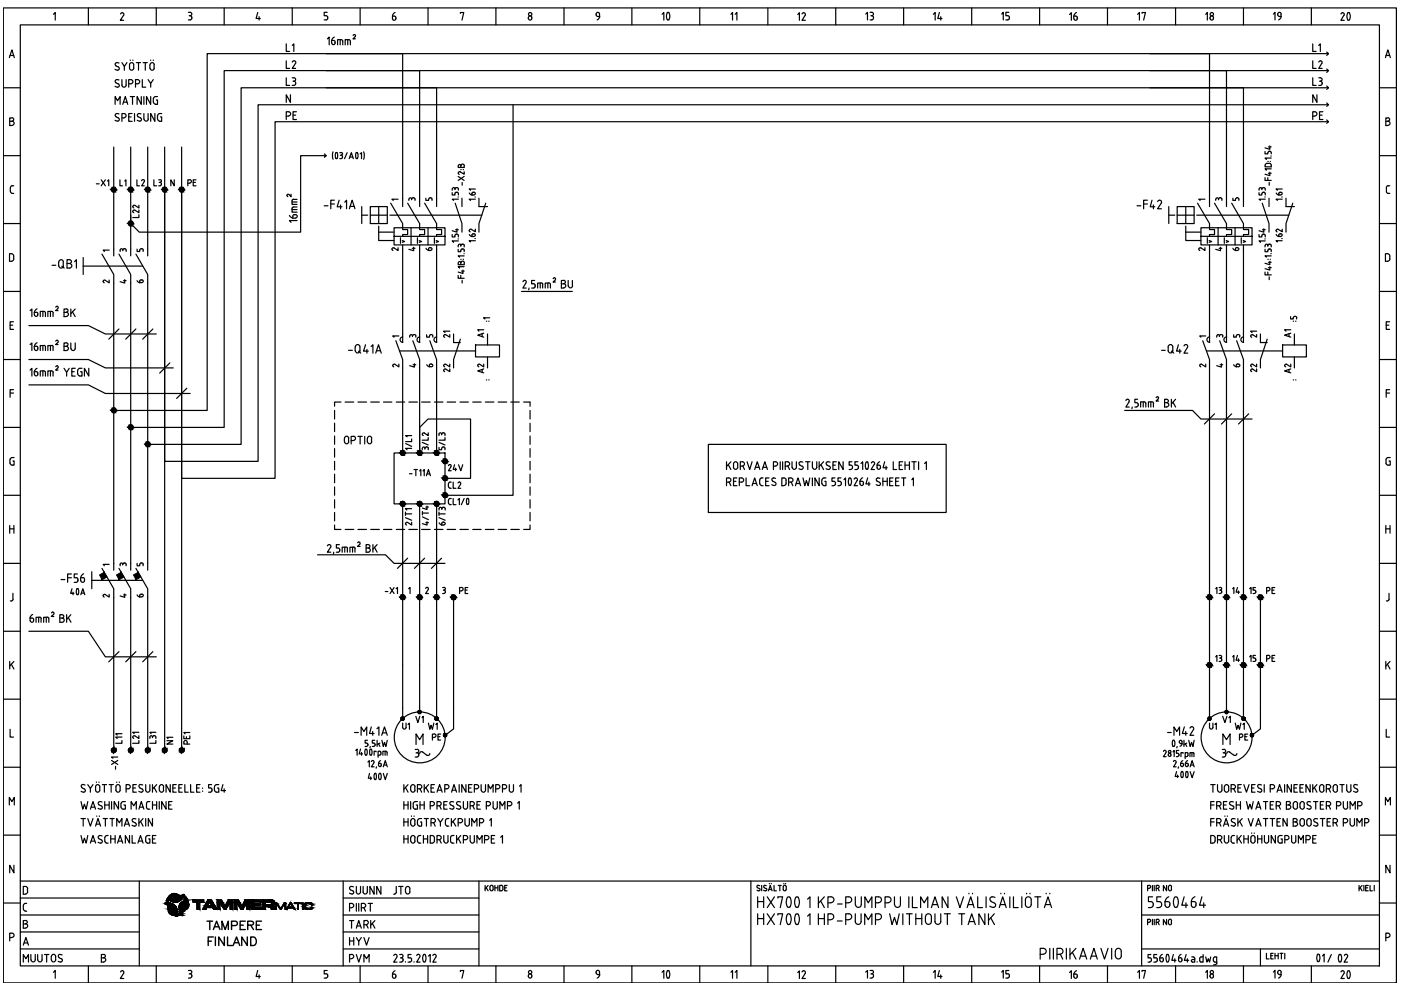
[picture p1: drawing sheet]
<svg xmlns="http://www.w3.org/2000/svg" width="297mm" height="210mm" viewBox="0 0 297 210" stroke-linecap="round" stroke-linejoin="round" font-family="sans-serif">
<!-- layer: EF00_S__0 -->
<g fill="none" stroke="#000" stroke-width=".25">
<path d="M.7 1.7h295.4v206.7h-295.4zM.7 18.6h3.6M2 12.2l.5-1.6 .5 1.6M2.1 11.8h.8M4.3 5.3h288.2v199.5h-288.2zM11.3 3l.4-.3v1.6M18.7 1.7v3.6M25.6 3l.2-.3a.36 .36 0 0 1 .4 .1 .36 .36 0 0 1 0 .4M26.2 3.2l-.7 1.1h.7M33.1 1.7v3.6M39.9 2.6h.4a.36 .36 0 0 1 .4 .4 .36 .36 0 0 1-.4 .3M40.1 3.3h.2"/>
<path d="M40.3 3.3a.45 .45 0 0 1 .4 .5 .45 .45 0 0 1-.4 .4h-.4M47.5 1.7v3.6M54.6 2.7l-.3 1.2h.9M54.9 3.5v.8M62 1.7v3.6M69.4 2.6h-.7v.7l.6 .1 .2 .3M69.5 3.7v.2M69.5 3.9l-.2 .3h-.6M76.4 1.7v3.6M83.2 3.9a.36 .36 0 0 0 .4 .4 .36 .36 0 0 0 .3-.4M83.2 3.4v.6M83.2 3.4h.4"/>
<path d="M83.6 3.4l.2 .1 .1 .3M83.8 2.7l-.4 .2-.2 .5M83.9 3.8v.2M90.7 1.7v3.6M97.6 2.8v-.1h.7l-.4 1.6M105.1 1.7v3.6M112 3.8v.1M112.7 3.8a.36 .36 0 0 1-.2 .5 .36 .36 0 0 1-.5-.4M112.8 3.7a.36 .36 0 0 0-.4-.3 .36 .36 0 0 0-.4 .3M119.6 1.7v3.6M126.4 3.1l.2 .4h.5M126.4 3.2a.38 .38 0 0 1 .2-.6 .38 .38 0 0 1 .5 .4v.5"/>
<path d="M127.2 3.4l-.2 .5-.4 .3M134 1.7v3.6M140.4 3l.3-.3v1.6M141.5 4.2h.3M141.5 4.1a1.17 1.17 0 0 1 .2-1.5l.1 .1a1.57 1.57 0 0 1 0 1.4M148.4 1.7v3.6M155 3l.3-.3v1.6M155.9 3l.3-.3v1.6M162.8 1.7v3.6M169.1 3.1l.4-.4v1.6M170.1 3l.1-.3a.36 .36 0 0 1 .5 .1 .36 .36 0 0 1 0 .4l-.7 1.1h.8M177.2 1.7v3.6"/>
<path d="M183.5 3l.4-.4v1.6M184.5 2.6h.3a.36 .36 0 0 1 .4 .4 .36 .36 0 0 1-.4 .3M184.6 3.3h.2M184.8 3.3a.45 .45 0 0 1 .4 .5 .45 .45 0 0 1-.4 .4h-.3M191.6 1.7v3.6M197.9 3l.4-.3v1.6M199.2 2.7l-.4 1.2h.9M199.5 3.5v.8M206 1.7v3.6M212.4 3l.3-.4v1.6M213.9 2.6h-.6v.7l.5 .1 .2 .3M214 3.7v.2"/>
<path d="M214 3.9l-.2 .3h-.5M220.4 1.7v3.6M226.8 3.1l.3-.4v1.6M227.7 3.9a.36 .36 0 0 0 .4 .4 .36 .36 0 0 0 .3-.4M228 3.4h-.3v.6M228.1 3.4l.2 .1 .1 .3M228.2 2.7l-.3 .2-.2 .5M228.4 3.8v.2M234.8 1.7v3.6M241.2 3l.4-.3v1.6M242.1 2.8v-.1h.8l-.4 1.6M249.2 1.7v3.6"/>
<path d="M255.6 3l.4-.3v1.6M256.5 3.8l.1 .1a.36 .36 0 0 0 .3 .4 .36 .36 0 0 0 .4-.4M257.2 3.8v.1M257.3 3.7a.36 .36 0 0 0-.4-.3 .36 .36 0 0 0-.3 .3M263.6 1.7v3.6M270 3l.3-.4v1.6M270.9 3v.2M270.9 3.1l.2 .4h.5M271.6 3v.5M271.6 3.4l-.1 .5-.4 .3M271.6 3a.36 .36 0 0 0-.3-.4 .36 .36 0 0 0-.4 .4M278 1.7v3.6"/>
<path d="M284.3 3l.2-.3a.36 .36 0 0 1 .4 .1 .36 .36 0 0 1 .1 .4l-.7 1.1h.7M285.8 2.7h.1a1.13 1.13 0 0 1 0 1.6l-.2-.1a1.44 1.44 0 0 1 .1-1.5zM292.5 18.6h3.6M293.7 12.2l.5-1.6 .6 1.6M293.9 11.8h.7M.7 33h3.6M2.1 25.7h.4M2.2 39.8v.8M2.5 25h-.4v1.6h.4M2.5 25.7a.44 .44 0 0 1 .5 .4 .44 .44 0 0 1-.5 .5M2.5 25a.36 .36 0 0 1 .4 .3 .36 .36 0 0 1-.4 .4M2.6 39.4h.3"/>
<path d="M2.6 39.4l-.4 .4M292.5 33h3.6M293.8 25.7h.4M294.2 25h-.4v1.6h.4M294.3 25a.36 .36 0 0 1 .3 .3 .36 .36 0 0 1-.3 .4 .44 .44 0 0 1 .4 .4 .44 .44 0 0 1-.4 .5M294.3 39.4h.4M294.4 39.4l-.4 .2-.1 1 .2 .4h.6M.7 47.4h3.6M2.2 40.6l.4 .4M2.4 53.8h-.4v1.6h.4M2.4 53.8l.3 .1a1.11 1.11 0 0 1 0 1.4l-.3 .1M2.6 41h.3"/>
<path d="M292.5 47.4h3.6M293.7 53.8l.7 .1a1.11 1.11 0 0 1 0 1.4l-.7 .1zM.7 61.8h3.6M.7 76.2h3.6M2.1 68.9h.6M2.9 68.2h-.8v1.6h.8M292.5 61.8h3.6M292.5 76.2h3.6M293.9 68.9h.6M294.6 68.2h-.7v1.6h.7M.7 90.6h3.6M2.1 98.2l.1 .2 .4 .2"/>
<path d="M2.1 83.3h.8M2.6 97h.4M2.6 97l-.4 .2-.1 1M2.7 97.7h.3v.9h-.4M2.9 82.6h-.8v1.6M292.5 90.6h3.6M293.9 83.3h.7M294.5 97.7h.3v.9h-.7l-.2-.4M294.6 82.6h-.7v1.6M294.8 97h-.5l-.4 .2v1M.7 105h3.6M.7 119.5h3.6"/>
<path d="M2.1 111.4v1.7M2.1 112.1h.8M2.9 111.4v1.7M292.5 105h3.6M292.5 119.5h3.6M293.8 112.1h.9M293.8 111.4v1.7M294.7 111.4v1.7M.7 133.8h3.6M2.2 127.4h.2M2.7 125.8l.1 1.2-.4 .4M292.5 133.8h3.6"/>
<path d="M294.5 125.8v1.2a.41 .41 0 0 1-.6 .4M.7 148.2h3.6M2.1 140.2v1.6M2.1 154.6v1.7h.8M2.4 140.8l.5 1M2.9 140.2l-.8 1M292.5 148.2h3.6M293.8 140.2v1.6M293.9 154.6v1.7h.7M294.2 140.8l.5 1M294.7 140.2l-.9 1M.7 162.7h3.6"/>
<path d="M.7 177.1h3.6M2 170.7v-1.6l.5 .9 .5-.9v1.6M292.5 162.7h3.6M292.5 177.1h3.6M293.7 170.7v-1.6l.5 .9 .6-.9v1.6M.7 191.5h3.6M2.1 198.8h.4M2.5 198.7a.44 .44 0 0 0 .5-.4 .44 .44 0 0 0-.5-.4h-.4v1.6M2.9 183.5v1.6l-.8-1.6v1.6M292.5 191.5h3.6M293.8 198.8h.4M294.2 197.9h-.4v1.6"/>
<path d="M294.3 197.9a.44 .44 0 0 1 .4 .4 .44 .44 0 0 1-.4 .4M294.7 183.5v1.6l-.9-1.6v1.6M11.3 206.1l.4-.3v1.6M18.7 204.8v3.6M25.6 206.1l.2-.3a.36 .36 0 0 1 .4 .1 .36 .36 0 0 1 0 .5M26.2 206.4l-.7 1.1h.7M33.1 204.8v3.6M39.9 205.8h.4M40.1 206.5h.2M40.3 205.7a.36 .36 0 0 1 .4 .4 .36 .36 0 0 1-.4 .3 .45 .45 0 0 1 .4 .5 .45 .45 0 0 1-.4 .4l-.4 .1M47.5 204.8v3.6M54.6 205.8l-.3 1.2h.9"/>
<path d="M54.9 206.7v.7M62 204.8v3.6M69.1 206.4l.4 .4M69.4 205.8h-.7v.7h.4M69.5 206.8v.2M69.5 207l-.2 .3-.6 .1M76.4 204.8v3.6M83.2 207.1a.36 .36 0 0 0 .4 .3 .36 .36 0 0 0 .3-.3M83.6 206.5h-.4v.6M83.6 206.5l.2 .1 .1 .3M83.8 205.8l-.4 .3-.2 .4M83.9 206.9v.2"/>
<path d="M90.7 204.8v3.6M97.6 206v-.2h.7l-.4 1.6M105.1 204.8v3.6M112 206.9v.1M112.7 206.9a.36 .36 0 0 1-.2 .5 .36 .36 0 0 1-.5-.4M112.8 206.8a.36 .36 0 0 0-.4-.3 .36 .36 0 0 0-.4 .3M119.6 204.8v3.6M126.4 206.3l.4 .3M126.4 206.3a.38 .38 0 0 1 .2-.5 .38 .38 0 0 1 .5 .3v.5M126.7 206.7h.4M127.2 206.6l-.2 .5-.4 .3M134 204.8v3.6"/>
<path d="M140.4 206.1l.3-.3v1.6M141.5 205.8h.2a1.13 1.13 0 0 1 0 1.6l-.2-.1a1.44 1.44 0 0 1 0-1.5zM148.4 204.8v3.6M155 206.1l.3-.3v1.6M155.9 206.1l.3-.3v1.6M162.8 204.8v3.6M169.1 206.2l.4-.3v1.6M170.1 206.1l.1-.3a.36 .36 0 0 1 .5 .1 .36 .36 0 0 1 0 .5M170.7 206.4l-.7 1.1h.8M177.2 204.8v3.6M183.5 206.1l.4-.3v1.6M184.5 205.8h.3"/>
<path d="M184.6 206.5h.2M184.8 205.7a.36 .36 0 0 1 .4 .4 .36 .36 0 0 1-.4 .3 .45 .45 0 0 1 .4 .5 .45 .45 0 0 1-.4 .4l-.3 .1M191.6 204.8v3.6M197.9 206.1l.4-.3v1.6M199.2 205.8l-.4 1.2h.9M199.5 206.7v.7M206 204.8v3.6M212.4 206.1l.3-.3v1.6M213.7 206.4l.3 .4M213.9 205.8h-.6v.7h.3M214 206.8v.2M214 207l-.2 .3-.5 .1"/>
<path d="M220.4 204.8v3.6M226.8 206.2l.3-.4v1.7M227.7 207.1a.36 .36 0 0 0 .4 .3 .36 .36 0 0 0 .3-.3M228 206.5h-.3v.6M228.1 206.5l.2 .1 .1 .3M228.2 205.8l-.3 .3-.2 .4M228.4 206.9v.2M234.8 204.8v3.6M241.2 206.1l.4-.3v1.6M242.1 206v-.2h.8l-.4 1.6M249.2 204.8v3.6M255.6 206.1l.4-.3v1.6"/>
<path d="M256.5 206.9l.1 .1a.36 .36 0 0 0 .3 .4 .36 .36 0 0 0 .4-.4M257.2 206.9v.1M257.3 206.8a.36 .36 0 0 0-.4-.3 .36 .36 0 0 0-.3 .3M263.6 204.8v3.6M270 206.1l.3-.4v1.7M270.9 206.1v.2M270.9 206.3l.4 .3M271.3 206.7h.3M271.6 206.1v.5M271.6 206.6l-.1 .5-.4 .3M271.6 206.1a.36 .36 0 0 0-.3-.4 .36 .36 0 0 0-.4 .4M278 204.8v3.6"/>
<path d="M284.3 206.1l.2-.3a.36 .36 0 0 1 .4 .1 .36 .36 0 0 1 .1 .5M284.9 206.4l-.6 1.1h.7M285.8 205.8h.1a1.13 1.13 0 0 1 0 1.7l-.2-.2a1.44 1.44 0 0 1 .1-1.5z"/>
<circle cx="112.4" cy="3" r=".36"/>
<circle cx="256.9" cy="3" r=".36"/>
<circle cx="112.4" cy="206.1" r=".36"/>
<circle cx="256.9" cy="206.1" r=".36"/>
</g>
<!-- layer: EP00_S__1 -->
<g fill="none" stroke="#000" stroke-width=".25">
<path d="M220.5 202.3h.7a.61 .61 0 0 0 .6-.6 .61 .61 0 0 0-.6-.6h-.7v2.3M222.6 201.1v2.3M223.3 201.1v2.3M224.1 202.3h.7a.61 .61 0 0 0 .6-.6 .61 .61 0 0 0-.7-.6h-.6v2.3M224.8 202.3l.5 1.1M226.1 201.1v2.3M226.9 201.1v2.3M227.4 201.9l.7 1.5M228.1 201.1l-1.2 1.4M228.9 203.4l.7-2.3 .8 2.3M229.1 202.7h1.1M231.2 203.4l.7-2.3 .7 2.3"/>
<path d="M231.4 202.7h1M233.4 201.1l.8 2.3 .7-2.3M235.7 201.1v2.3M236.5 201.7v1M236.5 201.7a.61 .61 0 0 1 .6-.6 .61 .61 0 0 1 .6 .6v1M236.5 202.7a.61 .61 0 0 0 .6 .6 .61 .61 0 0 0 .6-.6M279.3 202.4l.2-.1a1.08 1.08 0 0 1 0 1.6l-.2-.1M279.4 202.4a1.5 1.5 0 0 0 0 1.4M280.4 202.7l.3-.4v1.6"/>
</g>
<!-- layer: ED00_S__1 -->
<g fill="none" stroke="#000" stroke-width=".25">
<path d="M69.2 11.4h16.2v32.4M69.2 15h19.8v28.8M69.2 18.6h23.4v25.2M243.8 11.4h12.6v32.4M243.8 15h16.2v28.8M243.8 18.6h19.8v25.2M281.3 11l.4 .4-.4 .4M281.3 14.6l.4 .4-.4 .4M281.3 18.2l.4 .4-.4 .4M281.7 11.4h-237.8v75.6h-19.8M281.7 15h-234.2v75.6h-19.8M281.7 18.6h-230.6v75.6h-19.8"/>
<path d="M24.1 31.2v23.1M27.7 31.2v16.2l1.8 1.8h34.2v-16.2h5.5l-.4 .3M31.3 31.2v23.1M34.9 31.2v127.9M38.5 31.2v127.9M68.8 32.6l.4 .4M108.8 22.2v82.8h-14.5M281.3 21.8l.4 .4-.4 .3M281.3 25.4l.4 .4-.4 .3M281.7 25.8h-223.4v75.6h-19.8v-61.2M281.7 22.2h-227v75.6h-19.8v-57.6M17.6 56.4h12.7"/>
<path d="M17.6 54.6v3.6M21.6 53.9l2.5 4.3v62.7M25.2 53.9l2.5 4.3v62.7M27.7 45.6v8.7M28.8 53.9l2.5 4.3v62.7M76.7 45.6h1.3M76.7 43.8v3.6M78.5 43.8h3.6v3.6h-3.6zM78.5 45.6h3.6M80.3 47.9v3.1h3.3M80.3 43.8v3.6M80.3 49.2h3.3"/>
<path d="M82.7 45.6h19.5M82.8 43.1l2.6 4.3v1.3h1v1h-1v.4M83.6 50.1h10.7v-1.8h-10.7v3.6h10.7v-1.8M84.9 50.4v1.2M85.3 51l.5 .2-.5 .2M85.4 51.9v20.7M86.4 43.1l2.6 4.3v1.3h1v1h-1v.4M87.2 48.3v3.6M88.5 50.4v1.2M88.9 51l.5 .2-.5 .2M89 51.9v20.7M90 43.1l2.6 4.3v1.3h1v1h-1v.4"/>
<path d="M90.7 48.3v3.6M92.1 50.4v1.2M92.5 51l.5 .2-.5 .2M92.6 51.9v20.7M96.5 43.1l1.4 4.3v1.8M97.9 42v1.8M101.5 42v1.8h1.9M103 43.1l-1.5 4.3v1.8M247.8 45.6h1.3M247.8 43.8v3.6M249.6 43.8h3.6v3.6h-3.6zM249.6 45.6h3.6"/>
<path d="M251.4 47.9v3.1h3.2M251.4 49.2h3.2M251.4 43.8v3.6M253.7 45.6h19.5M253.9 43.1l2.5 4.3v1.3h1.1v1h-1.1v.4M254.6 50.1h10.9v-1.8h-10.9v3.6h10.9v-1.8M256 50.4v1.2M256.4 51l.5 .2-.5 .2M256.4 51.9v20.7M257.5 43.1l2.5 4.3v1.3h1.1v1h-1.1v.4M258.3 48.3v3.6M259.6 50.4v1.2"/>
<path d="M260 51l.5 .2-.5 .2M260 51.9v20.7M261.1 43.1l2.5 4.3v1.3h1.1v1h-1.1v.4M261.9 48.3v3.6M263.2 50.4v1.2M263.6 51l.5 .2-.5 .2M263.6 51.9v20.7M267.6 43.1l1.5 4.3v1.8M269.1 42v1.8M272.7 42v1.8h1.7M274.1 43.1l-1.4 4.3v1.8M6.1 69h12.6l3.6 1.8h10.8"/>
<path d="M6.1 76.2h12.6l3.6 1.8h14.4M25.2 69.8l-2.1 2.1M28.8 69.8l-2.1 2.1M32.4 69.8l-2.1 2.1M36 76.9l-2.1 2.2M83.9 72.2l1.5 4v19.8M84.7 74.4h16.1M85.4 71.4a.57 .57 0 0 0-.6 .6 .57 .57 0 0 0 .6 .6M87.5 72.2l1.5 4v19.8v-5.4l1.7-1.8h9.1v12.6h-5.5M89 71.4a.57 .57 0 0 0-.6 .6 .57 .57 0 0 0 .6 .6M91.1 72.2l1.5 4v19.8M92.6 71.4a.57 .57 0 0 0-.6 .6 .57 .57 0 0 0 .6 .6"/>
<path d="M96.2 70.8v1.8h1.4M97.6 71.9l-1.4 4.3v1.8M100.8 73.1h5.1v2.6h-5.1zM103.4 70.8v2.3M103.4 75.7v2.3M110.6 61.8h10.8M255 72.2l1.4 4v76M255.8 74.4h16.1M256.5 71.4a.57 .57 0 0 0-.6 .6 .57 .57 0 0 0 .6 .6M258.6 72.2l1.4 4v74.7M260.1 71.4a.57 .57 0 0 0-.6 .6 .57 .57 0 0 0 .6 .6M262.2 72.2l1.4 4v75.9"/>
<path d="M263.7 71.4a.57 .57 0 0 0-.6 .6 .57 .57 0 0 0 .6 .6M267.2 70.8v1.8h1.5M268.7 71.9l-1.5 4.3v1.8M271.9 73.1h5.1v2.6h-5.1zM274.4 70.8v2.3M274.4 75.7v2.3M6.1 81.6h12.6l3.6 1.8h18M39.6 82.3l-2.1 2.2M70.9 87v1.8M70.9 89.7v1.8M70.9 92.4v1.8M70.9 95.1v1.8"/>
<path d="M70.9 97.8v1.8M72.3 85.2h-1.4v.9M73.2 85.2h1.8M75.9 85.2h1.8M78.6 85.2h1.8M81.3 85.2h1.8M83.6 96h10.7v10.8h-10.7zM84 85.2h1.8M86.7 85.2h1.8M89.4 85.2h1.8M92.1 85.2h1.8M94.8 85.2h1.8"/>
<path d="M97.5 85.2h1.8M100.2 85.2h1.8M102.9 85.2h1.8M105.6 85.2h1.8M108.3 85.2h1.8M111 85.2h1.4v.9M112.4 87v1.8M112.4 89.7v1.8M112.4 92.4v1.8M112.4 95.1v1.8M112.4 97.8v1.8M150.2 94.2h50.4v14.5h-50.4z"/>
<path d="M238.4 87h14.4l1.8 1.8h10.9M257.5 87.7l-2.2 2.2M261.1 87.7l-2.1 2.2M264.7 87.7l-2.1 2.2M67.3 117.6h14.4l1.9 1.9h10.7M70.9 111.3v1h1.4M70.9 100.5v1.8M70.9 103.2v1.8M70.9 105.9v1.8M70.9 108.7v1.7M73.2 112.3h1.8M75.9 112.3h1.8"/>
<path d="M78.6 112.3h1.8M81.3 112.3h1.8M84 112.3h1.8M85.4 106.8v45.4M86.4 118.3l-2.1 2.2M86.7 112.3h1.8M89 106.8v44.1M89.4 112.3h1.8M90 118.3l-2.1 2.2M92.1 112.3h1.8M92.6 106.8v45.3M93.6 118.3l-2.1 2.2"/>
<path d="M94.8 112.3h1.8M97.5 112.3h1.8M100.2 112.3h1.8M102.9 112.3h1.8M105.6 112.3h1.8M108.3 112.3h1.8M112.4 111.3v1h-1.4M112.4 100.5v1.8M112.4 103.2v1.8M112.4 105.9v1.8M112.4 108.7v1.7M6.1 133.8h12.6l3.6 5.5h10.8"/>
<path d="M19.5 123h10.8M19.5 121.2v3.6M21.6 120.5l2.5 4.3v34.3M25.2 120.5l2.5 4.3v34.3M25.2 138.2l-2.1 2.1M28.8 120.5l2.5 4.3v34.3M28.8 138.2l-2.1 2.1M32.4 138.2l-2.1 2.1M96.2 126.6v27.9l-1.6 1.2M267.2 126.6v27.9l-1.5 1.2M88 158.9h.4M88.2 157.8v-2.2l.8 1.2 .7-1.2v2.2"/>
<path d="M88.2 159.6h.2M88.4 158.9a.36 .36 0 0 1 .4 .3 .36 .36 0 0 1-.4 .4 .45 .45 0 0 1 .4 .4 .45 .45 0 0 1-.4 .5M89 159.8l.1-.3 .4-.1 1 .7M91.1 159.8l-.2 .3h-.4M259.2 158.9h.3M259.3 157.8v-2.2l.7 1.2 .8-1.2v2.2M259.3 159.6h.2M259.5 158.9a.36 .36 0 0 1 .4 .3 .36 .36 0 0 1-.4 .4 .45 .45 0 0 1 .4 .4 .45 .45 0 0 1-.4 .5M260.7 159.5l1 .7 .4-.2 .1-.2M260.7 159.5l-.4-.1-.2 .4M88 160.5h.4M259.2 160.5h.3"/>
<circle cx="24.1" cy="40.2" r=".54"/>
<circle cx="27.7" cy="40.2" r=".54"/>
<circle cx="27.7" cy="47.4" r=".53"/>
<circle cx="31.3" cy="40.2" r=".54"/>
<circle cx="34.9" cy="40.2" r=".54"/>
<circle cx="38.5" cy="40.2" r=".54"/>
<circle cx="24.1" cy="87" r=".53"/>
<circle cx="27.7" cy="90.6" r=".53"/>
<circle cx="31.3" cy="94.2" r=".53"/>
<circle cx="85.4" cy="96" r=".53"/>
<circle cx="89" cy="96" r=".53"/>
<circle cx="92.6" cy="96" r=".53"/>
<circle cx="94.4" cy="97.8" r=".53"/>
<circle cx="85.4" cy="106.8" r=".53"/>
<circle cx="89" cy="106.8" r=".53"/>
<circle cx="92.6" cy="106.8" r=".53"/>
<circle cx="94.4" cy="105" r=".53"/>
<circle cx="94.4" cy="101.4" r=".53"/>
<circle cx="85.4" cy="126.6" r=".53"/>
<circle cx="89" cy="126.6" r=".53"/>
<circle cx="92.6" cy="126.6" r=".53"/>
<circle cx="96.2" cy="126.6" r=".55"/>
<circle cx="256.5" cy="126.6" r=".53"/>
<circle cx="260.1" cy="126.6" r=".53"/>
<circle cx="263.7" cy="126.6" r=".53"/>
<circle cx="267.2" cy="126.6" r=".54"/>
<circle cx="24.1" cy="159.1" r=".53"/>
<circle cx="27.7" cy="159.1" r=".53"/>
<circle cx="31.3" cy="159.1" r=".53"/>
<circle cx="34.9" cy="159.1" r=".54"/>
<circle cx="38.5" cy="159.1" r=".55"/>
<circle cx="89" cy="156.3" r="5.4"/>
<circle cx="256.5" cy="141" r=".53"/>
<circle cx="260.1" cy="156.3" r="5.4"/>
<circle cx="260.1" cy="141" r=".53"/>
<circle cx="263.7" cy="141" r=".53"/>
<circle cx="267.3" cy="141" r=".53"/>
</g>
<!-- layer: ED00_T__1 -->
<g fill="none" stroke="#000" stroke-width=".25">
<path d="M24.8 13.3l-.3 .1-.1 .3 .7 .5M24.8 16.9l-.3 .1-.1 .3 .7 .5M24.8 13.3l.4 .1M24.8 16.9l.4 .1M25.1 14.2a.4 .4 0 0 1 .1 .6 .4 .4 0 0 1-.6 0l-.2-.1M25.1 17.8a.4 .4 0 0 1 .1 .6 .4 .4 0 0 1-.6 0l-.2-.1M25.9 13.3l.5 .8 .5-.8M25.9 16.9v1.2M25.9 18a.44 .44 0 0 0 .4 .5 .44 .44 0 0 0 .4-.5M26.4 14.1v.8M26.7 16.9v1.2M27.3 17.8h.4a.44 .44 0 0 0 .5-.5 .44 .44 0 0 0-.5-.4h-.4v1.6"/>
<path d="M27.5 14.5v-.8a.44 .44 0 0 1 .4-.4 .44 .44 0 0 1 .4 .4v.8M27.5 14.4a.44 .44 0 0 0 .4 .5 .44 .44 0 0 0 .4-.5M27.6 12.7v.1M28.2 12.7v.1M28.7 17.8h.5a.44 .44 0 0 0 .4-.5 .44 .44 0 0 0-.4-.4h-.5v1.6M28.9 13.3h.9M29.4 13.3v1.6M30.2 16.9v1.6h.7M30.3 13.3h.9M30.8 13.3v1.6M31.4 16.9l.5 .8 .6-.8M31.8 14.4a.44 .44 0 0 0 .5 .5 .44 .44 0 0 0 .4-.5"/>
<path d="M31.9 12.7v.1M31.9 17.7v.8M32.5 12.7v.1M32.7 13.7v.8M32.7 13.7a.44 .44 0 0 0-.4-.4 .44 .44 0 0 0-.5 .4v.8M60.7 9.3v1.6h.7M60.7 12.9v1.6h.7M60.7 16.5v1.6h.7M62 9.6l.3-.3v1.6M62 16.5h.3M62 18.1h.3M62.1 17.2h.2"/>
<path d="M62.3 16.5a.36 .36 0 0 1 .4 .4 .36 .36 0 0 1-.4 .3 .45 .45 0 0 1 .4 .5 .45 .45 0 0 1-.4 .4M62.3 12.9l-.3 .3M62.4 12.9a.36 .36 0 0 1 .3 .5l-.7 1.1h.7M69.4 8.2l.4-.3v1.6M70.3 9.1a.36 .36 0 0 0 .4 .4 .36 .36 0 0 0 .4-.4M70.9 7.9l-.4 .2-.2 .5M71 9v.1M71.1 8.9l-.3-.3h-.5v.5M71.6 9.5v-1.1h.7l.3 .2 .1 .9M72.1 8.4v1.1M73.2 9.5v-1.1h.7l.3 .2 .1 .9M73.7 8.4v1.1"/>
<path d="M75.1 7.4l-.2 .1M75.1 7.3a.28 .28 0 0 1 .3 .2 .28 .28 0 0 1-.1 .3l-.5 .4h.5M278.3 9.3v1.6h.7M278.3 12.9v1.6h.7M278.3 16.5v1.6h.7M279.6 9.6l.3-.3v1.6M279.6 16.5h.3M279.6 18.1h.3M279.6 13.2l.2-.3a.36 .36 0 0 1 .4 .1 .36 .36 0 0 1 .1 .4l-.7 1.1h.7M279.8 17.2h.1M280 16.5a.36 .36 0 0 1 .3 .4 .36 .36 0 0 1-.3 .3 .45 .45 0 0 1 .3 .5 .45 .45 0 0 1-.3 .4M20.4 39h.6"/>
<path d="M21.4 38.1l.9 1.3M22.3 38.1l-.9 1.3M22.8 38.4l.3-.3v1.3M24.4 22.1v-1.6l.5 .9 .6-.9v1.6M24.8 24.1l-.3 .1-.1 .3 .7 .5M24.8 24.1l.4 .1M25.1 25a.4 .4 0 0 1 .1 .6 .4 .4 0 0 1-.6 0l-.2-.1M25.4 38.1v1.3h.6M25.9 25h.4M26 22.1l.6-1.6 .5 1.6M26.2 21.7h.8M26.3 25a.44 .44 0 0 0 .4-.5 .44 .44 0 0 0-.4-.4h-.4v1.6"/>
<path d="M26.4 38.4l.3-.3v1.3M27.3 24.8h.5M27.6 20.5h.9M28 24.1h-.7v1.6h.7M28.1 20.5v1.6M28.5 24.1v1.6M29 38.1v1.3h.6M29.3 24.8l.5 .2a.4 .4 0 0 1 .1 .6 .4 .4 0 0 1-.6 0l-.2-.1M29.4 24.1l.5 .1M29.5 24.1l-.4 .3 .2 .4M30 20.5v1.6l-.9-1.6v1.6M30.3 38.1l-.3 .2"/>
<path d="M30.4 38.1l.2 .1v.3M30.5 20.5v1.6M30.5 24.1v1.2M30.6 38.6l-.6 .8h.6M30.6 25.2a.44 .44 0 0 0 .4 .5 .44 .44 0 0 0 .4-.5M31.4 24.1v1.2M31.9 20.5v1.6l-.8-1.6v1.6M32.5 20.9v.8M32.6 38.1v1.3h.6M32.8 24.1v1.6l-.9-1.6v1.6M33.1 21.2h.3v.9l-.6-.1-.3-.4M33.4 20.5h-.6l-.3 .4"/>
<path d="M33.4 24.5v.8M33.6 38.1h.3M33.6 39.4h.3M33.8 38.7h.1M34 38.1l.2 .3-.2 .2M34 38.7l.2 .3M34 24.8h.3v.9l-.7-.1-.2-.4M34.2 39v.1M34.2 39.1l-.2 .3M34.3 24.1h-.7l-.2 .4M36.9 38.1v1.3l-.7-1.3v1.3M39.8 38.8h.4"/>
<path d="M40.2 38.1h-.4v1.3M40.2 38.1a.36 .36 0 0 1 .4 .3 .36 .36 0 0 1-.4 .4M41 38.7h.4M41.6 38.1h-.6v1.3h.6M60.7 24.6h.5M61.2 24.6a.44 .44 0 0 0 .4-.5 .44 .44 0 0 0-.4-.4h-.5v1.6M61.6 20.1v1.6l-.9-1.6v1.6M62.1 24.4h.6M62.9 23.7h-.8v1.6h.8M70.6 32.2l-.1 .8 .1 .8M71.2 32.4l-.1 .9 .2 .3h.2M71.5 32.4l.1 .6-.1 .6"/>
<path d="M71.5 32.4h-.3M72 32.4h.3M72 33.6h.3M72.2 32.9l.3 .1 .1 .2M72.4 32.3l.2 .3-.2 .3M72.6 33.2v.1M72.6 33.3l-.2 .3M73.6 32.4l-.5 1.2M74 33.6l.5-1.2 .4 1.2M74.2 33.3h.6M75.5 32.4l-.1 .6 .1 .6M75.8 32.4l.1 .9-.2 .3h-.2"/>
<path d="M75.8 32.4h-.3M76.4 32.6l.3-.2v1.2M77.1 32.2l.1 .8-.1 .8M97.1 37.4l1.3 .9M97.2 35l.4-.1 .1 .2a.36 .36 0 0 1 .4-.3 .36 .36 0 0 1 .4 .3l-.1 .4h-1.3zM97.7 36h.1M97.7 35.2v.3M98 38.7v.6M98.2 36h.1M98.4 36.4v.5l-.8-.5h-.3l-.2 .3 .3 .3M98.4 37.4l-1.3 .9M268 39.8h-.3l-.1 .3"/>
<path d="M268 39.8l.2 .1 .1 .4M268.2 37.7v.6h1.3M268.2 32.1v.5h.6v-.2M268.6 34.7h.5M268.7 34.6l-.4 .4M268.8 37.7v.6M268.8 34.2h.1M268.9 36.7h.6M268.9 31.1h.6M269.1 38.7v.6M269.1 34.6l.4 .2v.6h-1.3v-.4M269.2 36.5v.7l-1-.3"/>
<path d="M269.2 32.1h-.2l-.2 .2M269.2 30.9v.8l-1-.3M269.2 32.1l.3 .2M269.3 34.2h.1M269.4 33.1h.1M269.5 35.8h-1.3l.3 .3M269.5 33.5h-1.3l.3 .3M269.5 32.4v.2M278.3 24.6h.5M278.8 24.6a.44 .44 0 0 0 .4-.5 .44 .44 0 0 0-.4-.4h-.5v1.6M279.2 20.1v1.6l-.9-1.6v1.6M279.8 24.4h.5"/>
<path d="M280.5 23.7h-.7v1.6h.7M11 56.2h.8M12.5 56.4a.49 .49 0 0 0 .5 .4 .49 .49 0 0 0 .4-.4M13.1 56.5l.5 .3M13.4 55.6v.8M13.4 55.5a.49 .49 0 0 0-.4-.4 .49 .49 0 0 0-.5 .4l-.1 .9M14.2 55.1h.5a.4 .4 0 0 1 .4 .4 .4 .4 0 0 1-.4 .4 .49 .49 0 0 1 .5 .5 .49 .49 0 0 1-.5 .4h-.5zM14.2 55.9h.5M15.8 55.5l.4-.4v1.7M23.1 53h-1.2l.2 .3M23.1 59.4v.6l-.8-.6h-.3l-.1 .3 .2 .3M26 53.2l-.1-.4h-.3l-.1 .5"/>
<path d="M26.1 53l.1-.2h.4l.1 .5M26.2 59.5h.5M26.4 59.3v.7l-.9-.3M28.1 44.8l.3 .3M28.1 43.8l.3 .3M29.1 59.5l.5 .4M29.1 52.8v.5h.5v-.3M29.4 45.5v.6h-1.3M29.4 44.5v.6l-.9-.6-.3 .3M29.4 43.5v.6l-.9-.6-.3 .3M29.6 59.9h.5M29.9 52.7l.3 .1 .2 .2"/>
<path d="M29.9 59.4h.2M29.9 59.3l-.3 .2v.4M29.9 52.7l-.2 .3M30.1 59.3l.3 .3-.3 .3M30.3 53v.3M60.9 41.5l.1 .2M61.4 45.7l.3 .3 .4 .2M61.7 41.2v.5l-.4-.5a.28 .28 0 0 0-.3 0 .28 .28 0 0 0-.2 .3M61.9 44.4h1.1M61.9 42.8h1.1M62.2 42.3h.8M62.2 42.2l-.2 .2-.1 .9h1.1"/>
<path d="M62.4 45.5h.2M62.4 45.5l-.3 .2v.6h.5M62.7 45.5a.36 .36 0 0 1 .3 .4 .36 .36 0 0 1-.3 .3M63 46.8h-1.6l.3 .3M63 43.9h-.9l-.2 .3v.8h1.1M68.7 43.6h.8M70.1 43.3h.8M70.9 42.4h-.8v1.9M71.9 42.4l-.4 1.4h1M72.2 43.5v.8M73.1 42.9l.4-.5v1.9M74.1 44.3l.6-1.9 .6 1.9"/>
<path d="M74.2 43.8h.9M84.4 42.2h-1.3l.3 .3M84.4 52.5v.6l-1-.6-.3 .3 .2 .3M86.7 42.2v.3M87.3 42.2v.2M87.4 52.6h.6M87.5 41.9l.4 .1 .1 .2M87.6 41.9l-.3 .3-.2-.2h-.2l-.2 .2M87.7 52.4v.8l-1-.3M88 42.2v.3M90.3 42v.5h.6v-.3M90.3 52.6l.6 .5"/>
<path d="M90.9 52.8v.3h.4M91.2 52.5h.1M91.2 52.5l-.2 .1-.1 .2M91.3 41.9l-.2 .1-.2 .2M91.3 41.9l.3 .3M91.3 52.5l.3 .3-.3 .3M91.6 42.2v.3M95.9 49.7v.5h.6v-.4l.4-.2 .2 .2 .1 .4M95.9 40.1v.2M95.9 40.1l.3-.3 .3 .3M96.5 40.1v.1M96.5 40.1l.1-.3h.4l.2 .5"/>
<path d="M96.6 48.7h.6M96.7 40.8h.2M96.7 40.8l-.2 .1v.4h-.6v-.5M96.9 48.5v.7l-1-.3M96.9 40.8l.2 .1 .1 .4M97.1 41.8h.1M97.1 50.7h.1M97.1 58.4v.6h1.3M97.1 55.7v.4h1.3v-.4M97.1 52.9v.5h.6v-.3M97.1 52.4l.1-.5 .3-.1 .2 .2 .2-.2h.4l.1 .6M97.2 55.7l.3-.3 .2 .3a.36 .36 0 0 1 .4-.3 .36 .36 0 0 1 .4 .3"/>
<path d="M97.2 42.2h-1.3l.3 .3M97.2 51.1h-1.3l.3 .3M97.7 52.1v.1M97.7 55.7v.4M97.7 58.4v.6M97.7 55h.1M97.7 53.1l.2-.3h.4l.1 .6M97.9 57.5h.5M98 59.4v.6M98.2 57.3v.7l-1.1-.3M98.2 55h.1M98.4 53.8h.1"/>
<path d="M98.4 56.5h-1.3l.3 .3M98.4 54.3h-1.3l.3 .2M99.5 40.9l.6 .4M99.5 49.7l.6 .4M100.1 41.3h.4M100.1 41v.3M100.1 50.2h.4M100.3 40.8h.2M100.3 49.6h.2M100.4 40.8h-.3v.3M100.4 49.6l-.3 .1v.5M100.5 40.8l.3 .2-.3 .3"/>
<path d="M100.5 49.6l.3 .2-.3 .3M100.7 41.8h.1M100.7 50.6h.1M100.8 42.2h-1.3l.3 .3M100.8 40.1h-1.3l.3 .2M100.8 51h-1.3l.3 .3M100.8 48.6v.5l-.9-.5h-.2l-.2 .3 .2 .3M111.2 59.4a.36 .36 0 0 1 .3 .6M111.2 59.5l-.3 .2M113.4 59.5h-.7v.7h.6l.2 .3M114.8 60l.3 .3M116.4 60l.3 .3"/>
<path d="M117.3 59.1l.4-.2v.4M117.7 59.4l-.5 .4h.6M119.5 59.5h-.5v1.6h.5M119.5 59.4a.36 .36 0 0 1 .4 .4 .36 .36 0 0 1-.4 .3 .44 .44 0 0 1 .5 .5 .44 .44 0 0 1-.5 .4M120.5 59.5v1.1M121.4 59.5v1.1a.44 .44 0 0 1-.4 .4 .44 .44 0 0 1-.5-.4M241.1 43.6h.8M242.5 43.3h.8M243.3 42.4h-.8v1.9M244.2 42.4l-.3 1.4h.9M244.5 43.5v.8M245.8 42.4l-.4 .3"/>
<path d="M245.9 42.4l.3 .3v.4M246.2 43.1l-.8 1.2h.8M254.2 52.8l.2 .3M255.5 42.2h-1.3l.3 .3M255.5 52.5v.6l-1-.6-.3 .3M257.8 42.2v.3M257.8 42.2l.3-.3 .2 .3M258.3 42.2v.2M258.4 42.2l.3-.3 .2 .1 .2 .2M258.5 52.6h.6M258.8 52.4v.8l-1-.3M259.1 42.2v.3"/>
<path d="M261.4 52.6l.6 .5M261.4 42v.5h.5v-.3M262.2 41.9l.3 .1 .2 .2M262.2 52.5l.3 .1 .2 .2-.3 .3M262.3 52.5l-.3 .2-.1 .4h.5M262.3 41.9l-.3 .3M262.7 42.2v.3M266.9 40.8v.5h.6v-.3M266.9 49.7v.5h.6v-.3M266.9 40.1v.2M267 40.1l.3-.3 .2 .1v.3M267.7 48.7h.6"/>
<path d="M267.8 40.8h.2M267.9 40.8l-.3 .2M268 49.6l-.3 .1-.1 .2M268 48.5v.7l-1.1-.3M268 40.8l.2 .1 .1 .4M268 49.6l.2 .2 .1 .4M268.2 41.8h.1M268.2 50.7h.1M268.2 57.7v.6h1.3M268.2 52.9v.5h.6v-.3M268.2 52.1v.3M268.3 42.2h-1.4l.3 .3"/>
<path d="M268.3 51.1h-1.4l.3 .3M268.3 52l.1-.2h.3l.1 .4M268.8 55h.1M268.8 57.7v.6M268.9 56.8h.6M268.9 55.6h.6M269.1 58.7v.6M269.2 56.5v.8l-1-.3M269.2 55.4v.7l-1-.3M269.2 52.8h-.2l-.2 .3M269.2 51.8h-.2l-.2 .2M269.2 52.8l.3 .1v.5"/>
<path d="M269.2 51.8l.3 .1v.5M269.3 55h.1M269.4 53.8h.1M269.5 54.3h-1.3l.3 .2M270.5 48.9l.3 .3M270.6 40.9l.6 .4M270.6 49.7l.6 .4M271.1 41v.3h.5M271.4 40.8h.2M271.4 49.6h.2M271.4 40.8h-.2l-.1 .3M271.4 49.6l-.3 .1v.5h.5"/>
<path d="M271.6 40.8l.3 .2-.3 .3M271.6 49.6l.3 .2-.3 .3M271.8 41.8h.1M271.8 50.6h.1M271.9 42.2h-1.4l.3 .3M271.9 40.1h-1.4l.3 .2M271.9 51h-1.4l.3 .3M271.9 48.6v.5l-1-.5-.3 .3M6.4 65.9l.4-.4v1.6M6.4 73.1l.4-.4v1.6M6.4 78.5l.4-.4v1.6M7.3 74a.36 .36 0 0 0 .4 .3 .36 .36 0 0 0 .3-.3"/>
<path d="M7.6 66.2h-.3v.5M7.6 73.4h-.3v.6M7.6 78.8h-.3v.6M7.7 66.2a.41 .41 0 0 1 .3 .6 .41 .41 0 0 1-.6 .1l-.1-.2M7.7 73.4l.2 .1 .1 .3M7.7 78.8a.41 .41 0 0 1 .3 .6 .41 .41 0 0 1-.6 .1l-.1-.2M7.9 65.5l-.4 .3-.2 .4M7.9 72.7l-.4 .3-.2 .4M7.9 78.1l-.4 .3-.2 .4M8 73.8v.2M9.1 66v1.1M9.1 73.3v1"/>
<path d="M9.1 78.6v1.1M9.3 66h-.8v1.1M9.3 73.3h-.8v1M9.3 78.6h-.8v1.1M9.3 66l.3 .2v.9M9.3 73.2l.3 .3M9.3 78.6l.3 .2v.9M9.6 73.6v.7M10.7 66v1.1M10.7 73.3v1M10.7 78.6v1.1M11 73.3h-.9v1"/>
<path d="M11 73.2l.3 .3M11.2 66.4v.7M11.2 73.6v.7M11.2 79v.7M11.3 66.3l-.2-.2-1-.1v1.1M11.3 79l-.2-.3-1-.1v1.1M11.8 72.3l.4-.1 .1 .4M12.1 65l-.3 .1M12.1 77.6l-.3 .2M12.1 64.9a.28 .28 0 0 1 .2 .2 .28 .28 0 0 1 0 .3M12.1 77.5a.28 .28 0 0 1 .2 .2 .28 .28 0 0 1 0 .3M12.3 65.4l-.5 .5h.5"/>
<path d="M12.3 72.6l-.5 .5h.5M12.3 78l-.5 .5h.5M13.6 78.1l.5 .8 .6-.8M13.6 66.2h.4M13.6 73.4h.4M14 72.7h-.4v1.6h.5a.44 .44 0 0 0 .4-.4 .44 .44 0 0 0-.4-.5M14.1 65.5a.36 .36 0 0 1 .3 .3 .36 .36 0 0 1-.3 .4 .44 .44 0 0 1 .4 .4 .44 .44 0 0 1-.4 .5h-.5v-1.6h.4M14.1 72.7a.36 .36 0 0 1 .3 .3 .36 .36 0 0 1-.3 .4M14.1 78.9v.8M15 65.5v1.6M15 72.7v1.2M15.2 78.8h.5"/>
<path d="M15.4 66.1l.5 1M15.9 72.7v1.2a.44 .44 0 0 1-.4 .4 .44 .44 0 0 1-.4-.4M15.9 78.1h-.7v1.6h.7M15.9 65.5l-.9 1M16.5 78.6v.7M16.5 79.3l.2 .3 .2 .1M16.9 78.1h.5M16.9 78.1l-.3 .2-.1 .2M17.1 78.8h.3v.9h-.5M18.8 78.1v1.6l-.9-1.6v1.6M73.9 74.3h.8M75.3 73.6v.7a.49 .49 0 0 0 .5 .5 .49 .49 0 0 0 .5-.5v-.7"/>
<path d="M76 74.5l.5 .4M76.3 73.5a.49 .49 0 0 0-.5-.4 .49 .49 0 0 0-.5 .4M77.5 73.1l-.4 1.4h1M77.8 74.1v.8M78.7 73.5l.4-.4v1.8M79.7 74.9l.5-1.8 .6 1.8M79.8 74.4h.9M83.3 77.5l.2 .3M83.7 77.2h-.3l-.1 .3M84.6 71.2h-1.3l.3 .3M84.6 77.2v.6l-.9-.6M86.9 71.2v.3"/>
<path d="M86.9 71.2l.3-.3 .2 .3M87.4 71.2v.2M87.6 77.3h.6M87.7 70.9l.3 .1 .2 .2M87.8 70.9l-.3 .3M87.9 77.1v.7l-1-.3M88.2 71.2v.3M90.5 71v.5h.5v-.3M90.5 77.3l.6 .5M91.3 70.9l.3 .1 .2 .2M91.3 77.2l.4 .1v.3l-.7 .2M91.4 77.2l-.3 .1-.1 .5"/>
<path d="M91.4 70.9l-.3 .3M91.8 71.2v.3M94.1 71.2l.2 .3M94.1 78.5l.2 .3M94.1 77.5l.2 .3M95.4 70.9v.6l-1-.6-.3 .3M95.4 70.2h-1.3l.2 .3M95.4 78.2v.6l-1-.6-.3 .3M95.4 77.2v.6l-1-.6-.3 .3M102.2 70.8v.6M102.2 78.3v.6M102.6 70.6l-1.3 .5 1.3 .4"/>
<path d="M102.6 69.9h-1.3l.2 .3M102.6 78.2l-1.3 .4 1.3 .5M102.6 77.2v.6l-.9-.6h-.3l-.1 .3 .2 .3M103.1 68.1h.1M103.6 68.1h.1M103.8 67.4h-1.3l.3 .2M111.5 60l-.6 1.1h.7M112.2 61.1l-.1 .4M113.4 60.5v.2M113.5 60.7l-.2 .3-.6 .1M114.5 60v1.1M114.8 60h-.8v1.1"/>
<path d="M115 60.3v.8M116.1 60v1.1M116.4 60h-.8v1.1M116.7 60.3v.8M119 60.2h.5M246.3 74.3h.7M247.7 73.6v.7a.49 .49 0 0 0 .5 .5 .49 .49 0 0 0 .5-.5v-.7M248.4 74.5l.5 .4M248.7 73.5a.49 .49 0 0 0-.5-.4 .49 .49 0 0 0-.5 .4M249.8 73.1l-.3 1.4h.9M250.1 74.1v.8M251.4 73.1l.4 .2v.4"/>
<path d="M251.4 73.1l-.4 .2M251.7 73.7l-.7 1.2h.8M255.6 71.2h-1.2l.2 .3M255.6 77.2v.6l-.8-.6h-.3l-.1 .3 .2 .3M258 71.2v.3M258 71.2l.1-.2h.3l.2 .2 .1-.2 .3-.1 .3 .3M258.5 71.2v.2M258.7 77.3h.5M259 77.1v.7l-1-.3M259.2 71.2v.3M261.6 77.3l.5 .5M261.6 71v.5h.5v-.3"/>
<path d="M262.2 71.2l.2-.3 .3 .1 .2 .2M262.4 77.2l-.3 .1v.5l.7-.2-.1-.4h-.3M262.8 71.2v.3M265.2 71.2l.2 .3M266.4 70.9v.6l-.9-.6-.3 .3M266.4 70.2h-1.2l.3 .3M266.4 78.2v.6l-.9-.6-.3 .3 .2 .3M266.4 77.2v.6l-.9-.6-.3 .3 .2 .3M272.4 77.5l.2 .3M272.8 77.2h-.3l-.1 .3M273.3 70.8v.6M273.3 78.3v.6"/>
<path d="M273.6 67.1v.5h.6v-.2M273.7 70.6l-1.3 .5 1.3 .4M273.7 69.9h-1.3l.3 .3M273.7 78.2l-1.3 .4 1.3 .5M273.7 77.2v.6l-.9-.6M274.2 68.1h.1M274.5 67.1h.3l.1 .3M274.5 67.1l-.3 .3M274.7 68.1h.1M274.9 67.4v.2M73 92.9v.8M73.1 93.6a.44 .44 0 0 0 .4 .5 .44 .44 0 0 0 .4-.5"/>
<path d="M73.9 92.9v.8M73.9 92.9a.44 .44 0 0 0-.4-.4 .44 .44 0 0 0-.4 .4M74.5 93.4h.4M74.9 92.5h-.4v1.6M74.9 92.5a.44 .44 0 0 1 .5 .4 .44 .44 0 0 1-.5 .5M75.9 92.5h.9M76.4 92.5v1.6M77.3 92.5v1.6M77.9 92.9v.8M77.9 93.6a.44 .44 0 0 0 .5 .5 .44 .44 0 0 0 .4-.5M78.8 92.9v.8M78.8 92.9a.44 .44 0 0 0-.4-.4 .44 .44 0 0 0-.5 .4"/>
<path d="M86 94.1l1.3 .5M87.3 95.1h-1.3l.3 .3M87.3 93.1v.5h-1.3M87.3 92.4h-1.3l.3 .2M87.8 99.6h.7M88.2 99.6v1.3M89 99.9l.2-.3v1.3M89.5 95.1v.3M89.5 93.8l1.3 .5M89.5 92l.3 .3M89.6 95l.1-.2h.3l.1 .2 .1-.2h.3l.3 .2M89.7 99.9l.2-.3v1.3"/>
<path d="M90 91.8h-.3l-.1 .2M90.1 95.1v.1M90.8 92.8v.5h-1.3M90.8 91.8v.6l-.9-.6M90.8 95.1v.3M93.1 94.9v.5h.5v-.3M93.1 93.8l1.2 .5M93.1 92.1v.3M93.1 92l.3-.2 .2 .2M93.6 92.1v.1M94.1 94.8h-.3l-.1 .2M94.1 91.8h-.3l-.1 .2"/>
<path d="M94.1 94.8l.2 .2M94.1 91.8l.2 .2M94.3 92.8v.5h-1.2M94.3 92.1v.3M94.3 95.1v.3M95.1 98.7l.2-.2h.2l.1 .4M95.6 99l-.5 .8h.6M96.4 98.5l-.3 1h.7M96.6 99.3v.5M97.2 98.5l.5 1.3 .4-1.3M103.1 80.5h.1M103.6 80.5h.1"/>
<path d="M154 97.9v1.7M154.4 98.5l.6 1.1M155 97.9l-1 1M155.5 98.4v.7a.44 .44 0 0 0 .5 .4 .44 .44 0 0 0 .4-.4v-.7M156.4 98.3a.44 .44 0 0 0-.4-.4 .44 .44 0 0 0-.5 .4M157 98.8h.4M157.4 97.9h-.4v1.7M157.4 97.9a.44 .44 0 0 1 .4 .4 .44 .44 0 0 1-.4 .5M157.5 98.8l.3 .8M158.4 97.9l.5 1.7 .6-1.7M160 99.6l.6-1.7 .5 1.7M160.2 99.1h.7"/>
<path d="M161.6 99.6l.6-1.7 .5 1.7M161.8 99.1h.7M164 98.8h.4M164.4 98.8a.44 .44 0 0 0 .5-.5 .44 .44 0 0 0-.5-.4h-.4v1.7M165.4 97.9v1.7M165.9 97.9v1.7M166.5 98.8h.4M167 98.8a.44 .44 0 0 0 .4-.5 .44 .44 0 0 0-.5-.4h-.4v1.7M167 98.8l.4 .8M167.9 97.9v1.2M168.9 97.9v1.2a.44 .44 0 0 1-.5 .4 .44 .44 0 0 1-.4-.4M169.4 99.4l.5 .2"/>
<path d="M169.6 98.6l.7 .5-.1 .3-.3 .1M170.2 98a.43 .43 0 0 0-.6 0 .43 .43 0 0 0 0 .6M170.8 97.9h.9M171.3 97.9v1.7M172.2 97.9l.1 1.2a.44 .44 0 0 0 .4 .4 .44 .44 0 0 0 .5-.4v-1.2M173.7 97.9v1.7M174.1 98.5l.5 1.1M174.6 97.9l-.9 1M175.1 99.4l.6 .2M175.3 98.6l.5 .3M175.5 97.9l-.3 .3 .2 .4M175.5 97.9l.5 .1"/>
<path d="M175.9 98.8l.1 .4-.3 .3M176.6 98.6h.5M177.3 97.9h-.7v1.7h.7M178.8 97.9v1.7l-1-1.7v1.7M180 99.6h.4M180.6 97.9h-.6v.7l.6 .1 .1 .3M180.7 99v.3l-.3 .2M181.3 99.6h.3M181.9 97.9h-.6v.7l.5 .1 .2 .3M182 99v.2M182 99.2l-.3 .3M182.5 98.3l.4-.4v1.7"/>
<path d="M183.6 98l.2-.1a1.18 1.18 0 0 1 0 1.6l-.2-.1M183.6 98a1.5 1.5 0 0 0 0 1.4M184.7 98.2l.2-.3a.36 .36 0 0 1 .5 .1 .36 .36 0 0 1 0 .5M185.4 98.5l-.7 1.1h.7M186 98.6v.6a.37 .37 0 0 0 .4 .3 .37 .37 0 0 0 .3-.5M186 98.6h.5l.2 .4M186.5 97.9l-.4 .3-.1 .4M187.6 97.9l-.4 1.3h.9M187.9 98.8v.8M189.4 97.9v1.7h.7M190.7 98.6h.5M191.4 97.9h-.7v1.7h.7"/>
<path d="M191.9 98.6h.9M191.9 97.9v1.7M192.8 97.9v1.7M193.3 97.9h1M193.8 97.9v1.7M194.8 97.9v1.7M196 98.3l.4-.4v1.7M238.7 84.9l.2-.2a.36 .36 0 0 1 .4 .1 .36 .36 0 0 1 .1 .4l-.7 1.1h.7M240.1 86.3l-.1 .3M240.6 86.3h.3M241.2 84.7h-.6v.7h.5l.2 .3M241.3 85.8v.3l-.3 .2"/>
<path d="M242.4 85.2v1.1M242.9 85.5v.8M242.9 85.5l-.1-.3h-1v1.1M244 85.2v1.1M244.5 85.5v.8M244.6 85.5l-.2-.3h-.9v1.1M245.1 84.3l.4-.2 .1 .3-.5 .6h.5M246.9 85.4h.4M247.3 84.7h-.4v1.6h.4M247.4 84.7a.36 .36 0 0 1 .3 .3 .36 .36 0 0 1-.3 .4 .44 .44 0 0 1 .4 .4 .44 .44 0 0 1-.4 .5M248.4 84.7v1.6M248.7 85.3l.5 1"/>
<path d="M249.2 84.7l-.8 1M274.2 80.5h.1M274.7 80.5h.1M23.1 119.7h-1.2l.2 .3M25.5 119.6l.2-.2 .3 .2M25.5 119.7v.3M26 119.7v.1M26.1 119.6l.2-.2h.3l.1 .2M26.7 119.7v.3M29.1 119.5v.5h.5v-.3M29.9 119.4h.3l.2 .2M29.9 119.4l-.2 .2"/>
<path d="M30.3 119.7v.3M69.8 115.5l-.4 .2M69.8 115.5a.36 .36 0 0 1 .3 .5M70.1 116l-.7 1.1h.7M70.8 117.1l-.1 .4M72 115.5h-.7v.7h.6l.1 .4-.1 .4-.6 .1M73.1 116v1.1M73.3 116h-.8v1.1M73.4 116l.3 .3M73.6 116.3v.8M74.7 116v1.1M75 116h-.8v1.1"/>
<path d="M75 116l.3 .3M75.3 116.3v.8M75.8 115.1a.28 .28 0 0 1 .4-.1 .28 .28 0 0 1 .1 .4l-.5 .5h.6M77.6 116.2h.4M78 115.5h-.4v1.6h.4M78.1 115.5a.36 .36 0 0 1 .3 .3 .36 .36 0 0 1-.3 .4 .44 .44 0 0 1 .4 .4 .44 .44 0 0 1-.4 .5M79.1 115.5v1.6M79.4 116.1l.6 1M80 115.5l-.9 .9M86 109.8l1.3 .5M86 109h1.3M86 108.6v.7"/>
<path d="M86 111l.2 .3M86.8 100.4h.6M87.3 110.7v.6l-1-.6-.3 .3M87.3 107.9h-1.3l.3 .2M89.6 109.6l1.2 .6M89.6 108.8h1.2M89.6 108.4v.8M90.3 110.8h.5M90.3 107.5h.5M90.4 100.9l.4-1.3 .5 1.3M90.5 110.6v.7l-.9-.3M90.5 107.3v.7l-.9-.3"/>
<path d="M90.5 100.5h.6M93.1 107.9v.2M93.1 108.6v.7M93.1 109h1.3M93.1 109.8l1.3 .5M93.1 110.8l.6 .5M93.1 107.8l.3-.2 .3 .2M93.7 111v.3h.4M93.7 107.9v.1M94 110.7h.1M94 110.7l-.2 .1-.1 .2M94.1 107.6h-.3l-.1 .2"/>
<path d="M94.1 110.7l.3 .3-.3 .3M94.1 107.6l.3 .2M94.4 107.9v.2M95.1 103.2l.3 .3M95.4 103.5h.3M95.4 107h.3M95.7 102.2l-.5 .2-.1 .8M95.7 105.7h-.4l-.2 .3 .1 .8 .2 .2M96.1 102.2v1.3h.6M96.1 105.7v1.3h.6M97.1 106l.3-.3v1.3M97.4 102.2l.3 .2-.1 .2"/>
<path d="M97.4 102.2l-.3 .2M97.6 102.7l-.5 .8h.6M98.4 105.7l-.6 1.3M99 106.9h.3M99.3 105.7l.1 .6-.1 .6M99.3 105.7h-.2l-.2 .3 .1 .9M154 102.2h.5a.44 .44 0 0 0 .5-.4 .44 .44 0 0 0-.5-.5h-.5v1.7M154.6 102.2l.4 .8M155.5 102.1h.5M156.2 101.3h-.7v1.7h.7M156.7 102.2h.5a.44 .44 0 0 0 .5-.4 .44 .44 0 0 0-.5-.5h-.5v1.7M158.2 101.3v1.7h.7"/>
<path d="M159.5 103l.5-1.7 .6 1.7M159.6 102.5h.8M161.1 101.8l.1 .9 .3 .2M161.5 103h.3M161.8 101.3a.49 .49 0 0 0-.7 .4M162.3 102.1h.6M163.1 101.3h-.8v1.7h.8M164.4 101.4a.41 .41 0 0 0-.6 0 .41 .41 0 0 0 0 .6l.5 .3a.4 .4 0 0 1 .1 .6 .4 .4 0 0 1-.6 0l-.2-.1M166.2 101.3h-.4v1.7h.4M166.2 101.3l.4 .3 .1 .2M166.7 101.8v.7M166.7 102.5l-.2 .4h-.3"/>
<path d="M167.2 102.2h.5M167.7 101.3h-.5v1.7M167.7 101.3a.44 .44 0 0 1 .4 .5 .44 .44 0 0 1-.4 .4M167.8 102.2l.3 .8M168.6 103l.6-1.7 .5 1.7M168.8 102.5h.8M170.3 101.3l.3 1.7 .4-1.1 .4 1.1 .3-1.7M172.2 101.3v1.7M173.7 101.3v1.7l-.9-1.7v1.7M174.2 101.8v.7M174.3 102.5l.2 .4h.2M174.9 102.1h.2v.9h-.4"/>
<path d="M175.1 101.3l-.6 .1-.2 .4M176.4 103h.4M177 101.3h-.6v.8h.6l.2 .3M177.1 102.4v.2M177.2 102.6l-.4 .3M177.7 103h.3M178 102.1l.4 .3M178.3 101.3h-.6v.8h.3M178.4 102.4v.2M178.4 102.6l-.4 .3M178.9 101.7l.4-.4v1.7M180 101.4a1.5 1.5 0 0 0 0 1.4"/>
<path d="M180.4 101.4a1.17 1.17 0 0 1-.2 1.5l-.2-.1M180.4 101.4h-.4M181.1 101.6l.2-.2a.36 .36 0 0 1 .4 .1 .36 .36 0 0 1 .1 .4M181.7 101.9l-.6 1.1h.7M182.3 102.1h.6l.2 .3M182.3 102.1v.5M182.4 102.6a.36 .36 0 0 0 .3 .3 .36 .36 0 0 0 .4-.3M182.9 101.3l-.4 .3-.1 .4M183 102.4v.2M184 101.3l-.4 1.3h.9M184.2 102.2v.8M186 102l.5 .3a.4 .4 0 0 1 .1 .6 .4 .4 0 0 1-.7 0l-.1-.1"/>
<path d="M186.1 101.3l.5 .1M186.1 101.3l-.3 .3 .2 .4M187.2 102.1h.9M187.2 101.3v1.7M188.1 101.3v1.7M188.6 102.1h.6M189.3 101.3h-.7v1.7h.7M189.9 102.1h.5M190.6 101.3h-.7v1.7h.7M191.2 101.3h.9M191.6 101.3v1.7M193.3 101.7l.4-.4v1.7"/>
<path d="M6.4 131l.5 .1 .2 .3M6.4 131v.6M6.4 131.6a.36 .36 0 0 0 .4 .3 .36 .36 0 0 0 .3-.3M6.9 130.3l-.4 .3-.1 .4M7.1 131.4v.2M8.2 130.9v1M8.4 130.9h-.8v1M8.4 130.8l.3 .4M8.7 131.2v.7M9.8 130.9v1M10 130.9h-.7v1M10 130.8l.4 .4"/>
<path d="M10.4 131.2v.7M10.9 129.9a.28 .28 0 0 1 .4-.1 .28 .28 0 0 1 .1 .4l-.5 .5h.5M12.7 131h.5M12.9 122.9h.8M13.2 130.3h-.5v1.6h.5M13.2 130.3a.36 .36 0 0 1 .3 .4 .36 .36 0 0 1-.3 .3 .44 .44 0 0 1 .4 .5 .44 .44 0 0 1-.4 .4M14.1 130.3v1.6M14.3 122.5h.8M14.5 130.9l.6 1M15 130.3l-.9 1M15.1 121.7h-.8v1.8M15.3 124.8l-.3 1h.7"/>
<path d="M15.5 125.5v.6M16.1 122.5l.4 .4M16.3 126h.3M16.3 124.9l-.1 .5 .1 .6M16.4 121.7h-.7v.8h.4M16.5 122.9v.2M16.5 123.1l-.2 .3-.6 .1M16.6 124.9l.1 .5-.1 .6M16.6 124.9h-.3M17.1 126.1l.5-1.3 .4 1.3M17.3 125.8h.6M17.5 122.5h-.4v.6"/>
<path d="M17.5 122.5a.47 .47 0 0 1 .4 .6 .47 .47 0 0 1-.7 .2l-.1-.2M17.7 121.7l-.4 .3-.2 .5M23.1 126v.6l-.8-.5-.3-.1-.1 .3 .2 .3M26.2 126.1h.5M26.4 125.9v.7l-.9-.2M29.1 126.1l.5 .5M29.6 126.6h.5M29.9 126l.4 .1v.3l-.2 .1M29.9 126l-.3 .2v.4M81.7 125.4h.5M82.7 124.6l.9 1.2M83.6 124.6l-.9 1.2"/>
<path d="M84 124.8l.3-.2v1.2M86.6 124.8l.3-.2v1.2M90.6 124.5l.2 .2v.3M90.6 124.5l-.3 .3M90.8 125l-.6 .8h.6M93.8 124.6h.3M93.8 125.8h.3M94 125.1l.4 .2v.2M94.2 124.5l.2 .3-.2 .3M94.4 125.5l-.2 .3M97.4 125.3h.4M97.8 124.6h-.4v1.2"/>
<path d="M97.8 124.5a.36 .36 0 0 1 .4 .4 .36 .36 0 0 1-.4 .4M98.6 125.1h.4M99.2 124.6h-.6v1.2h.6M257.8 124.8l.2-.2v1.2M257.8 139.3l.2-.3v1.2M258.5 124.6h.2M258.5 125.8h.2M258.5 139h.2M258.6 125.1h.1M258.6 139.5h.1M258.7 124.5l.3 .3-.3 .3M258.7 125.1l.3 .2v.2"/>
<path d="M258.7 139l.3 .1v.3l-.3 .1 .3 .3M259 125.5l-.3 .3M259 139.8v.3l-.3 .1M261.4 124.8l.2-.2v1.2M261.4 139.3l.2-.3v1.2M262.4 124.6l-.3 .9h.7M262.4 139l-.3 1h.7M262.6 125.3v.5M262.6 139.7v.5M265 124.8l.2-.2v1.2M265 139.3l.2-.3v1.2M265.7 125.8h.3"/>
<path d="M266.2 124.6h-.5v.5l.4 .1 .1 .3M266.2 139h-.5v.5l.4 .1 .2 .2M266.2 139.8l-.1 .4h-.4M266.3 125.5l-.3 .3M268.5 125.3h.4M268.9 124.6h-.4v1.2M268.9 139h-.4v1.2M268.9 124.5a.36 .36 0 0 1 .4 .4 .36 .36 0 0 1-.4 .4M268.9 138.9a.36 .36 0 0 1 .4 .4 .36 .36 0 0 1-.4 .3l-.4 .1M269.7 125.1h.4M269.7 139.5h.4M270.3 124.6h-.6v1.2h.6"/>
<path d="M270.3 139h-.6v1.2h.6M25.9 157v.6h-1.4M25.9 156.3h-1.4l.3 .3M25.9 155.6h-1.4l.3 .3M28.1 156.3l.3 .3M29.4 157v.6h-1.3M29.4 156v.6l-.9-.6-.3 .3M29.4 155.3h-1.3l.3 .3M32.3 156.4l-.1-.4h-.3l-.1 .6M32.4 156.3l.1-.3h.4l.1 .6M33 157v.6h-1.2M33 155.3h-1.2l.2 .3"/>
<path d="M35.4 157h1.2l-1.2 .8h1.2M36.6 156.3h-1.2l.2 .3M39 156v.6h1.2v-.6M39.5 156.2v.4M39.7 157.8v-.4a.36 .36 0 0 0-.4-.4 .36 .36 0 0 0-.3 .4v.4h1.2M40.2 155.3h-1.2l.2 .3M75.2 155.3h.8M75.4 159.1l.3-.3v1.3M76.4 158.8l-.3 1h.8M76.6 155.9v-1.8l.6 1 .6-1v1.8M76.7 159.5v.6M77.4 158.3h.3"/>
<path d="M77.5 158.9v-.1a.77 .77 0 0 1 .1 1.3h-.1M77.5 158.9l-.2 .6 .2 .5M77.9 157h-.5v.6l.6 .1v.4l-.3 .1M78.5 158.9v-.1a.77 .77 0 0 1 .1 1.3h-.1M78.5 158.9l-.2 .6 .2 .5M78.5 158.3l-.1 .3M78.7 154.1l-.4 1.4h1M78.9 158.3h.3M79 155.1v.8M79.4 157h-.5v.6l.6 .1v.4l-.2 .1M79.7 159.4v-.1h-.4v.8M79.9 154.5l.4-.4v1.8"/>
<path d="M80 157v1.3M80.2 157.7l.3 .6M80.5 157.6l-.5 .2M80.9 155.9l.6-1.8 .6 1.8M81 157l.3 1.3 .2-.9 .3 .9 .3-1.3M81.1 155.4h.8M81.6 159.3v.8M85.4 153.3v.9a.36 .36 0 0 0 .3 .4 .36 .36 0 0 0 .4-.4v-.9M86.5 153.6l.3-.3v1.3M88.2 151.9l.4 1.3 .4-1.3M89.5 152.2l.2-.3v1.3M90.8 153.3l.3 1.3 .3-.8 .3 .8 .3-1.3"/>
<path d="M91.7 156.4h.4M92.1 156.3a.34 .34 0 0 0 .3-.3 .34 .34 0 0 0-.3-.4h-.4v1.3M92.4 153.6l.3-.3v1.3M92.9 156.2h.4M93.4 155.6h-.5v1.3h.5M247 159.1l.2 .2v.2M247 159.1l-.3 .2M247.2 159.6l-.5 .8h.6M247.6 155.3h.7M248.3 160l-.3-.3-.3 .3M248.6 158.2h.4M248.7 157l-.2 .6 .2 .6"/>
<path d="M248.7 159.4l.2-.3v1.3M248.9 155.9v-1.8l.6 1 .6-1v1.8M249 157h-.4M249 157l.1 .6-.1 .6M249.6 158.3l-.1 .3M249.7 159.7l.3 .3M249.9 159.1h-.5v.6h.3M250 157.3l.1 .2 .2 .1M250.3 157.7h.3M250.6 157.2l-.3-.2-.3 .2M250.6 157.3v.3M250.6 157.6l-.2 .5-.2 .1"/>
<path d="M250.9 159.7v-.1h-.5v.8M251 157v1.3M251.1 154.1l-.4 1.4h1M251.3 157.7l.3 .6M251.4 155.1v.8M251.6 159.6h-.3v1.3M251.6 157.6l-.6 .2M251.6 159.5l.3 .3M251.9 159.8v.4l-.3 .2M252 157l.3 1.3 .3-.9 .3 .9 .3-1.3M252.3 154.4a.4 .4 0 0 1 .6-.3 .4 .4 0 0 1 .1 .6M252.7 159.6v.8"/>
<path d="M252.9 159.6h-.6v.8M252.9 159.5l.2 .3M253 154.7l-.7 1.2h.8M253.1 159.8v.6M256.4 153.3v.9a.36 .36 0 0 0 .4 .4 .36 .36 0 0 0 .4-.4v-.9M257.6 153.6l.3-.3v1.3M258.5 140.2h.2M259.2 151.9l.5 1.3 .4-1.3M260.5 152.2l.3-.3v1.3M261.9 153.3l.3 1.3 .3-.8 .3 .8 .3-1.3M262.8 156.4h.3M263.1 155.6h-.3v1.3"/>
<path d="M263.2 155.6a.36 .36 0 0 1 .3 .4 .36 .36 0 0 1-.3 .3M263.5 153.6l.3-.3v1.3M263.9 156.2h.5M264.5 155.6h-.6v1.3h.6M17.2 170l.4 1.6 .3-1.1 .4 1.1 .3-1.6M17.2 177.2l.4 1.6 .3-1.1 .4 1.1 .3-1.6M17.2 173.6h.9M17.4 167l.5 .3a.4 .4 0 0 1 .1 .6 .4 .4 0 0 1-.6 0l-.2-.1M17.6 166.3l-.4 .3 .2 .4M17.6 166.4h.4M17.6 173.6v1.6M18.6 166.4l.6 .8 .5-.8"/>
<path d="M18.6 173.6l.6 1.6 .5-1.6M19.2 171.6l.5-1.6 .6 1.6M19.2 178.8l.5-1.6 .6 1.6M19.2 167.2v.8M19.3 171.1h.8M19.3 178.3h.8M20.3 167.5a.44 .44 0 0 0 .4 .5 .44 .44 0 0 0 .5-.5M20.3 167.5v-.7a.44 .44 0 0 1 .4-.4 .44 .44 0 0 1 .5 .4v.7M20.3 175.2l.5-1.6 .5 1.6M20.4 174.7h.8M20.4 165.8v.1M20.5 173v.1"/>
<path d="M21 165.8v.1M21.1 173v.1M21.2 170l-.3 .1-.1 .3 .7 .5M21.2 177.2l-.3 .1-.1 .3 .7 .5M21.2 170h.4M21.2 177.2h.4M21.5 170.9a.4 .4 0 0 1 .1 .6 .4 .4 0 0 1-.6 0l-.2-.1M21.5 178.1a.4 .4 0 0 1 .1 .6 .4 .4 0 0 1-.6 0l-.2-.1M21.7 166.4h.9M21.9 173.6h.9M22.1 166.4v1.6M22.2 170v1.6"/>
<path d="M22.2 177.6v.8M22.2 170.7h.9M22.3 178.4a.49 .49 0 0 0 .6 .4M22.3 173.6v1.6M22.9 177.2a.49 .49 0 0 0-.6 .4M23.1 166.4h.9M23.1 170v1.6M23.3 173.6h.9M23.5 177.9h.9M23.5 177.2v1.6M23.6 166.4v1.6M23.7 161.2l1.3 .9"/>
<path d="M23.7 170v1.6M23.8 173.6v1.6M24.4 177.2v1.6M24.5 162.5v.6M24.6 167.5a.44 .44 0 0 0 .4 .5 .44 .44 0 0 0 .5-.5M24.6 167.5v-.7a.44 .44 0 0 1 .4-.4 .44 .44 0 0 1 .5 .4v.7M24.8 175.2v-1.6l.5 .8 .6-.8v1.6M24.8 165.8v.1M24.9 178.8l.6-1.6 .5 1.6M25 160.5h-1.3l.2 .3M25 161.2l-1.3 .9M25.1 178.3h.8"/>
<path d="M25.1 170v1.6l-.9-1.6v1.6M25.3 165.8v.1M25.6 170.4v.7M26.3 170.7h.3v.9l-.7-.1-.2-.4M26.4 175.2l.5-1.6 .6 1.6M26.5 174.7h.8M26.6 170h-.7l-.2 .4M26.7 167.2h.5M27.2 166.4h-.5v1.6M27.2 166.4a.44 .44 0 0 1 .4 .4 .44 .44 0 0 1-.4 .4M27.5 177.2v1.6l-.9-1.6v1.6M27.8 171.6v-1.6l.5 .8 .6-.8v1.6"/>
<path d="M28 177.2v1.6h.7M28.2 167.1h.5M28.7 174.5a.4 .4 0 0 1 .1 .6 .4 .4 0 0 1-.6 0l-.2-.1M28.8 173.6a.43 .43 0 0 0-.6 0 .43 .43 0 0 0 0 .6l.5 .3M28.9 166.4h-.7v1.6h.7M29.2 178.8l.6-1.6 .5 1.6M29.4 178.3h.8M29.4 171.6l.6-1.6 .5 1.6M29.4 173.6v1.6M29.6 171.1h.7M29.8 174.1l.5 1.1M29.8 166.3l-.3 .1v.4l.6 .5"/>
<path d="M29.8 166.4h.5M30.1 167.3a.4 .4 0 0 1 .1 .6 .4 .4 0 0 1-.6 0l-.2-.1M30.3 173.6l-.9 .9M30.9 166.4v1.1M30.9 173.6v1.6M30.9 167.5a.44 .44 0 0 0 .4 .5 .44 .44 0 0 0 .5-.5M31.1 171.2l.4 .4M31.4 170h.4M31.4 171.6h.4M31.5 170l-.4 .2v1M31.5 177.9h.3v.9l-.7-.1-.2-.4M31.8 177.2h-.5l-.4 .2v.9"/>
<path d="M31.8 166.4v1.1M32.3 173.6v1.6l-.9-1.6v1.6M32.3 166.4v1.6M32.3 170v1.6M32.3 170.7h.9M32.3 177.9h.5M32.7 166.9l.5 1.1M33 177.2h-.7v1.6h.7M33.2 166.4l-.9 .9M33.2 170v1.6M33.8 166.8v.7M33.8 170v1.6"/>
<path d="M33.8 167.5a.44 .44 0 0 0 .5 .5 .44 .44 0 0 0 .4-.5M34.7 166.8v.7M34.7 166.8a.44 .44 0 0 0-.4-.4 .44 .44 0 0 0-.5 .4M35.2 170v1.6l-.9-1.6v1.6M35.8 170.7h.5M36.1 166.4v1.6l-.9-1.6v1.6M36.5 170h-.7v1.6h.7M36.6 167.1h.6M37.4 166.4h-.8v1.6h.8M37.9 167.1h.6M38.6 166.4h-.7v1.6h.7M39.2 166.4v1.6h.7"/>
<path d="M40.4 166.4v1.6h.7M41.7 167.1h.5M42.4 166.4h-.7v1.6h.7M43 167.1v.1M43 167.7v.1M44.6 167a.48 .48 0 0 1 .4 .5 .48 .48 0 0 1-.4 .5h-.4M44.9 166.4h-.7v.7h.4M45.5 167.5l.1 .2 .3 .3M45.9 166.4h.5M45.9 166.4l-.3 .2-.1 .9M46.1 167.1h.3v.9h-.5M47.3 166.4l-.4 1.2h.9"/>
<path d="M47.5 167.2v.8M78 161.6l.3-.3v1.3M78.3 164l-.2 1h.7M78.6 164.7v.6M79 161.3l.3 .3-.6 1h.6M79 161.2l-.3 .3M79.4 164.1l-.1 .8 .2 .4 .2-.1M79.7 164.1l.1 .5-.1 .6M79.7 164h-.3M79.8 162.6l-.1 .3M80.2 160.1h.3M80.3 162.3l.3 .2 .2-.2"/>
<path d="M80.4 164.1l-.1 .8 .2 .4 .2-.1M80.5 160.1l.3-.2-.1-.5-.5-.1v1.3M80.5 161.8l.3 .1v.2M80.5 161.9h-.3v.4M80.7 161.3l-.4 .5M80.7 164.1l.1 .5-.1 .6M80.7 164h-.3M80.8 162.2v.1M81.2 160.1v-.8l.8 .1 .1 .7M81.3 164l.4 1.3 .4-1.3M81.3 162.6l.4-1.3 .4 1.3M81.4 162.2h.6"/>
<path d="M85.6 166.4v1.6M85.6 170v1.6M85.6 173.6v1.6M85.6 177.2v1.6M85.6 170.7h.9M85.6 174.3h.9M85.6 177.9h.9M86 166.9l.5 1.1M86.5 166.4l-.9 .9M86.5 170v1.6M86.5 173.6v1.6M86.5 177.2v1.6"/>
<path d="M87.1 170v1.6M87.1 167.5a.44 .44 0 0 0 .5 .5 .44 .44 0 0 0 .4-.5M87.1 174.7a.44 .44 0 0 0 .5 .5 .44 .44 0 0 0 .4-.5M87.1 178.3a.44 .44 0 0 0 .5 .5 .44 .44 0 0 0 .4-.5M87.2 173v.1M87.8 173v.1M88 166.8v.7M88 174v.7M88 177.6v.7M88 166.8a.44 .44 0 0 0-.4-.4 .44 .44 0 0 0-.5 .4v.7M88 174a.44 .44 0 0 0-.4-.4 .44 .44 0 0 0-.5 .4v.7M88 177.6a.44 .44 0 0 0-.4-.4 .44 .44 0 0 0-.5 .4v.7"/>
<path d="M88.3 170.7h.2v.9l-.7-.1-.2-.4M88.5 167.2h.5a.44 .44 0 0 0 .4-.4 .44 .44 0 0 0-.4-.4h-.5v1.6M88.5 170h-.4l-.4 .2-.1 .9M88.5 174v.7M88.5 177.6v.8M88.5 178.4a.49 .49 0 0 0 .7 .4M89.1 167.2l.3 .8M89.1 170.7h.8M89.1 170v1.6M89.1 174.3h.3v.9l-.6-.1-.3-.4M89.2 177.2a.49 .49 0 0 0-.7 .4M89.4 173.6h-.6l-.3 .4"/>
<path d="M89.8 177.9h.9M89.8 177.2v1.6M89.9 166.4v1.6M89.9 170v1.6M89.9 173.6h.9M90.3 166.9l.6 1.1M90.4 173.6v1.6M90.7 177.2v1.6M90.9 166.4l-1 .9M91.2 170.8h.5a.44 .44 0 0 0 .4-.4 .44 .44 0 0 0-.5-.4h-.4v1.6M91.4 174.4h.5a.44 .44 0 0 0 .4-.4 .44 .44 0 0 0-.5-.4h-.4v1.6M91.4 167.1h.5"/>
<path d="M91.9 174.4l.4 .8M92.1 177.6l-.2-.4h-.7v1.6l.7-.1 .2-.4M92.1 166.4h-.7v1.6h.7M92.1 177.7v.6M92.7 168l.5-1.6 .6 1.6M92.7 170.8h.4a.44 .44 0 0 0 .4-.4 .44 .44 0 0 0-.4-.4h-.4v1.6M92.7 178h.4a.44 .44 0 0 0 .4-.4 .44 .44 0 0 0-.4-.4h-.4v1.6M92.8 173.6l.6 .8 .5-.8M92.8 167.5h.8M93.2 170.8l.3 .8M93.2 178l.3 .8M93.4 174.4v.8"/>
<path d="M94.1 170.7h.5M94.1 177.2v1.1M94.1 178.3a.44 .44 0 0 0 .5 .5 .44 .44 0 0 0 .4-.5M94.3 167.2h.4M94.7 166.4h-.4v1.6M94.7 166.4a.44 .44 0 0 1 .5 .4 .44 .44 0 0 1-.5 .4M94.8 170h-.7v1.6h.7M95 177.2v1.1M95.2 173.6a.54 .54 0 0 0-.8 .4l.1 .8a.49 .49 0 0 0 .7 .4M95.5 170.6l.6 .3a.4 .4 0 0 1 0 .6 .4 .4 0 0 1-.6 0l-.2-.1M95.7 173.6v1.6M95.7 168l.6-1.6 .5 1.6"/>
<path d="M95.9 167.5h.7M96 174.1l.6 1.1M96.2 170a.43 .43 0 0 0-.7 0 .43 .43 0 0 0 .1 .6M96.3 177.2h-.6l-.2 .4 .1 1 .7 .2M96.6 173.6l-.9 .9M96.8 177.2v1.6M97 170.6l.5 .3a.4 .4 0 0 1 .1 .6 .4 .4 0 0 1-.6 0l-.2-.1M97.1 174.4h.5M97.1 177.7l.6 1.1M97.4 166.4v1.6M97.6 173.6h-.5v1.6M97.6 170a.43 .43 0 0 0-.6 0 .43 .43 0 0 0 0 .6"/>
<path d="M97.6 173.6a.44 .44 0 0 1 .5 .4 .44 .44 0 0 1-.5 .4M97.7 177.2l-.9 1M98.2 171.1a.44 .44 0 0 0 .5 .5 .44 .44 0 0 0 .4-.5M98.2 170v1.1M98.2 178h.5M98.6 173.6v1.1M98.6 174.7a.44 .44 0 0 0 .5 .5 .44 .44 0 0 0 .4-.5M98.7 177.2h-.5v1.6M98.7 177.2a.44 .44 0 0 1 .5 .4 .44 .44 0 0 1-.5 .4M98.8 166.4v1.6l-.9-1.6v1.6M99.1 170v1.1M99.3 167.1h.6"/>
<path d="M99.5 173.6v1.1M99.7 170.8h.4a.44 .44 0 0 0 .5-.4 .44 .44 0 0 0-.5-.4h-.4v1.6M99.7 177.2v1.1M99.7 178.3a.44 .44 0 0 0 .5 .5 .44 .44 0 0 0 .4-.5M100 175.2v-1.6l.6 .8 .5-.8v1.6M100.1 166.4h-.8v1.6h.8M100.2 170.8l.4 .8M100.6 167.2h.4M100.6 177.2v1.1M101 166.4h-.4v1.6M101.1 166.4a.44 .44 0 0 1 .4 .4 .44 .44 0 0 1-.4 .4M101.1 178.8v-1.6l.6 .8 .5-.8v1.6"/>
<path d="M101.1 170.7h.6M101.7 174.4h.4M101.8 170h-.7v1.6h.7M102 166.4v1.1M102.1 167.5a.44 .44 0 0 0 .4 .5 .44 .44 0 0 0 .4-.5M102.1 173.6h-.4v1.6M102.1 173.6a.44 .44 0 0 1 .5 .4 .44 .44 0 0 1-.5 .4M102.7 178h.5a.44 .44 0 0 0 .5-.4 .44 .44 0 0 0-.5-.4h-.5v1.6M102.9 166.4v1.1M103.1 170.8h.4M103.5 168v-1.6l.5 .8 .5-.8v1.6M103.5 170h-.4v1.6"/>
<path d="M103.6 170a.44 .44 0 0 1 .4 .4 .44 .44 0 0 1-.4 .4M103.8 173.9l.4-.3v1.6M104.2 177.9h.5M104.5 170v1.1M104.5 171.1a.44 .44 0 0 0 .5 .5 .44 .44 0 0 0 .4-.5M104.9 177.2h-.7v1.6h.7M105.1 167.2h.4a.44 .44 0 0 0 .5-.4 .44 .44 0 0 0-.5-.4h-.4v1.6M105.4 170v1.1M106 171.6v-1.6l.5 .8 .5-.8v1.6M106.2 177.5l.3-.3v1.6M106.5 167.2h.5a.44 .44 0 0 0 .4-.4 .44 .44 0 0 0-.4-.4h-.5v1.6M107.6 170.8h.5a.44 .44 0 0 0 .4-.4 .44 .44 0 0 0-.4-.4h-.5v1.6"/>
<path d="M108 166.4v1.1M108 167.5a.44 .44 0 0 0 .4 .5 .44 .44 0 0 0 .5-.5M108.9 166.4v1.1M109.8 170.3l.3-.3v1.6M110.1 166.7l.4-.3v1.6M247.7 160v.1M247.7 160.1l.3 .3 .3-.3M248.2 160v.1M249.1 161.3l.3 .3-.6 1h.6M249.1 161.2l-.3 .3M249.4 160.4h.3M249.5 163.6l-.3 1h.7"/>
<path d="M249.7 164.3v.6M249.9 162.6l-.1 .3M250 160l-.1 .3-.2 .1M250.3 162.3l.3 .2 .3-.2M250.5 163.6a.77 .77 0 0 1 .1 1.3l-.1-.1M250.5 163.6l-.2 .6 .2 .6M250.6 161.9h-.3v.4M250.6 161.8l.3 .1v.2M250.8 161.3l-.5 .5M250.9 162.2v.1M251.3 160.4h.3M251.4 162.3l.2 .2 .3-.2"/>
<path d="M251.6 163.6a.77 .77 0 0 1 0 1.3l-.2-.7zM251.6 161.9h-.3v.4M251.6 161.8l.3 .2v.3M251.8 161.3l-.4 .5M252.3 163.6l.5 1.3 .4-1.3M252.3 162.6l.5-1.3 .4 1.3M252.5 162.2h.6M256.7 166.4h.9M256.7 170.7h.7M256.7 174.3h.7M257.2 166.4v1.6M257.4 170h-.7v1.6"/>
<path d="M257.4 173.6h-.7v1.6M257.6 177.6l-.2-.4h-.7v1.6l.7-.1 .2-.4M257.6 177.7v.6M258 170.8h.5a.44 .44 0 0 0 .4-.4 .44 .44 0 0 0-.5-.4h-.4v1.6M258 174.4h.5a.44 .44 0 0 0 .4-.4 .44 .44 0 0 0-.5-.4h-.4v1.6M258.1 178h.5a.44 .44 0 0 0 .5-.4 .44 .44 0 0 0-.5-.4h-.5v1.6M258.1 166.4v1.1M258.2 167.5a.44 .44 0 0 0 .4 .5 .44 .44 0 0 0 .5-.5M258.5 170.8l.4 .8M258.5 174.4l.4 .8M258.7 178l.4 .8M259.1 166.4v1.1"/>
<path d="M259.4 175.2l.6-1.6 .5 1.6M259.4 170.7h.6M259.6 166.8v.7M259.6 177.2v1.1M259.6 174.7h.7M259.6 166.8a.44 .44 0 0 1 .5-.4 .44 .44 0 0 1 .4 .4v.7M259.6 167.5a.44 .44 0 0 0 .5 .5 .44 .44 0 0 0 .4-.5M259.6 178.3a.44 .44 0 0 0 .5 .5 .44 .44 0 0 0 .4-.5M259.7 173v.1M260.1 170h-.7v1.6h.7M260.2 173v.1M260.5 177.2v1.1"/>
<path d="M261 167.2h.5M261 177.6v.8M261.1 178.4l.4 .4M261.2 174.2l.5 .3a.4 .4 0 0 1 .1 .6 .4 .4 0 0 1-.6 0l-.2-.1M261.4 178.8h.3M261.4 177.2h.3M261.5 177.2l-.4 .4M261.5 166.4h-.5v1.6M261.5 170a.43 .43 0 0 0-.6 0 .43 .43 0 0 0 0 .6l.5 .3a.4 .4 0 0 1 .1 .6 .4 .4 0 0 1-.6 0l-.2-.1M261.5 166.4a.44 .44 0 0 1 .4 .4 .44 .44 0 0 1-.4 .4M261.6 167.2l.3 .8M261.9 173.6a.43 .43 0 0 0-.7 0 .43 .43 0 0 0 .1 .6"/>
<path d="M262.1 170v1.6M262.1 170.7h.9M262.3 177.2v1.6M262.5 167.1h.5M262.5 173.6v1.6M262.6 177.7l.6 1.1M262.8 174.1l.6 1.1M263 170v1.6M263.2 166.4h-.7v1.6h.7M263.2 177.2l-.9 1M263.4 173.6l-.9 .9M263.7 166.4l.6 1.6 .5-1.6"/>
<path d="M263.7 177.9h1M263.7 177.2v1.6M264.3 170l.4 1.6 .3-1.1 .4 1.1 .3-1.6M264.7 173.6l.5 1.6 .5-1.6M264.7 177.2v1.6M265.2 178.3a.44 .44 0 0 0 .4 .5 .44 .44 0 0 0 .5-.5M265.2 178.3v-.7a.44 .44 0 0 1 .4-.4 .44 .44 0 0 1 .5 .4v.7M265.4 167.1h.5M265.4 176.6v.1M265.9 176.6v.1M266.1 166.4h-.7v1.6h.7M266.3 171.6l.5-1.6 .5 1.6"/>
<path d="M266.3 175.2l.5-1.6 .6 1.6M266.4 171.1h.8M266.4 174.7h.8M266.6 177.9h.9M266.6 177.2v1.6M267 166.3l-.3 .1v.4l.6 .5M267 166.4h.5M267.3 167.3a.4 .4 0 0 1 .1 .6 .4 .4 0 0 1-.6 0l-.2-.1M267.5 177.2v1.6M267.9 170h.9M267.9 173.6h.9M268 166.4v1.6"/>
<path d="M268.1 177.2v1.1M268.1 178.3a.44 .44 0 0 0 .4 .5 .44 .44 0 0 0 .5-.5M268.3 170v1.6M268.3 173.6v1.6M269 177.2v1.1M269.3 167.2h.5a.44 .44 0 0 0 .4-.4 .44 .44 0 0 0-.4-.4h-.5v1.6M269.3 170.7h.6M269.3 173.6h.9M269.8 173.6v1.6M270 170h-.7v1.6h.7M270.4 177.2v1.6l-.9-1.6v1.6M270.6 170.8h.5a.44 .44 0 0 0 .4-.4 .44 .44 0 0 0-.5-.4h-.4v1.6"/>
<path d="M270.7 168l.6-1.6 .6 1.6M270.7 174.3h.6M270.9 167.5h.8M271.1 170.8l.4 .8M271.5 173.6h-.8v1.6h.8M271.6 177.9h.3v.9l-.7-.1-.2-.4M271.9 177.2h-.5l-.4 .2v.9M272.4 166.4v1.6M272.4 178h.4M272.7 170.7h.5M272.8 177.2h-.4v1.6M272.8 177.2a.44 .44 0 0 1 .5 .4 .44 .44 0 0 1-.5 .4"/>
<path d="M272.9 173.6v1.6l-.9-1.6v1.6M273.2 170h-.5v1.6h.5M273.2 170.7a.44 .44 0 0 1 .5 .4 .44 .44 0 0 1-.5 .5M273.2 169.9a.36 .36 0 0 1 .4 .4 .36 .36 0 0 1-.4 .3M273.8 166.4v1.6l-.9-1.6v1.6M273.8 177.2v1.1M273.8 178.3a.44 .44 0 0 0 .5 .5 .44 .44 0 0 0 .4-.5M274.2 173.6h.4a.36 .36 0 0 1 .4 .3 .36 .36 0 0 1-.3 .4 .44 .44 0 0 1 .4 .4 .44 .44 0 0 1-.4 .5h-.5zM274.2 174.3h.4M274.2 170.4v.7M274.2 171.1a.44 .44 0 0 0 .5 .5 .44 .44 0 0 0 .4-.5M274.3 167.1h.6"/>
<path d="M274.7 177.2v1.1M275.1 166.4h-.8v1.6h.8M275.1 170.4v.7M275.1 170.4a.44 .44 0 0 0-.4-.4 .44 .44 0 0 0-.5 .4M275.3 178.8v-1.6l.5 .8 .5-.8v1.6M275.6 167.1h.6M275.6 170.4v.7M275.6 174v.7M275.7 170.4a.44 .44 0 0 1 .4-.4 .44 .44 0 0 1 .4 .4v.7M275.7 171.1a.44 .44 0 0 0 .4 .5 .44 .44 0 0 0 .4-.5M275.7 174a.44 .44 0 0 1 .4-.4 .44 .44 0 0 1 .4 .4v.7M275.7 174.7a.44 .44 0 0 0 .4 .5 .44 .44 0 0 0 .4-.5"/>
<path d="M276.3 166.4h-.7v1.6h.7M276.9 178h.5a.44 .44 0 0 0 .4-.4 .44 .44 0 0 0-.4-.4h-.5v1.6M277.1 174v.7M277.1 174a.44 .44 0 0 1 .4-.4 .44 .44 0 0 1 .5 .4v.7M277.1 174.7a.44 .44 0 0 0 .4 .5 .44 .44 0 0 0 .5-.5M277.3 170.6l.5 .3a.4 .4 0 0 1 .1 .6 .4 .4 0 0 1-.6 0l-.2-.1M277.4 170h.5M277.5 170l-.4 .2 .2 .4M277.8 166.4v1.6l-.9-1.6v1.6M278.3 177.9h.6M278.3 166.4v1.6M278.5 170h.9"/>
<path d="M278.7 166.9l.5 1.1M278.7 174.2l.5 .3a.4 .4 0 0 1 .1 .6 .4 .4 0 0 1-.6 0l-.2-.1M279 170v1.6M279 177.2h-.7v1.6h.7M279.2 166.4l-.9 .9M279.4 173.6a.43 .43 0 0 0-.7 0 .43 .43 0 0 0 0 .6M279.8 166.8v.7M279.8 167.5a.44 .44 0 0 0 .5 .5 .44 .44 0 0 0 .4-.5M279.9 170.7h.6M279.9 173.6h1M280.4 173.6v1.6M280.7 170h-.8v1.6h.8"/>
<path d="M280.7 166.8v.7M280.7 166.8a.44 .44 0 0 0-.4-.4 .44 .44 0 0 0-.5 .4M281.2 167.2h.5a.44 .44 0 0 0 .4-.4 .44 .44 0 0 0-.4-.4h-.5v1.6M281.2 170.8h.5a.44 .44 0 0 0 .4-.4 .44 .44 0 0 0-.4-.4h-.5v1.6M281.4 174.3h.5M281.8 167.2l.3 .8M281.8 170.8l.3 .8M282.1 173.6h-.7v1.6h.7M282.6 174.4h.5M282.6 166.8v.7M282.7 167.5a.44 .44 0 0 0 .4 .5 .44 .44 0 0 0 .5-.5M283.1 173.6h-.5v1.6"/>
<path d="M283.1 173.6a.44 .44 0 0 1 .5 .4 .44 .44 0 0 1-.5 .4M283.2 174.4l.3 .8M283.4 170.8h.5a.44 .44 0 0 0 .4-.4 .44 .44 0 0 0-.5-.4h-.4v1.6M283.5 166.8v.7M283.6 166.8a.44 .44 0 0 0-.5-.4 .44 .44 0 0 0-.4 .4M284.1 166.4h.9M284.6 166.4v1.6M284.8 174.4h.5a.44 .44 0 0 0 .4-.4 .44 .44 0 0 0-.4-.4h-.5v1.6M284.8 170v1.1M284.8 171.1a.44 .44 0 0 0 .5 .5 .44 .44 0 0 0 .4-.5M285.5 166.4v1.1M285.6 167.5a.44 .44 0 0 0 .4 .5 .44 .44 0 0 0 .5-.5"/>
<path d="M285.7 170v1.1M286.2 171.6v-1.6l.6 .8 .5-.8v1.6M286.2 173.6v1.1M286.3 174.7a.44 .44 0 0 0 .4 .5 .44 .44 0 0 0 .5-.5M286.4 166.4v1.1M287.2 173.6v1.1M287.4 166.3l-.3 .1-.1 .4 .7 .5M287.4 166.4h.4M287.7 175.2v-1.6l.5 .8 .6-.8v1.6M287.7 167.3a.4 .4 0 0 1 .1 .6 .4 .4 0 0 1-.6 0l-.2-.1M287.9 170.8h.4M288.3 170h-.4v1.6"/>
<path d="M288.3 170a.44 .44 0 0 1 .5 .4 .44 .44 0 0 1-.5 .4M289.3 174.4h.5a.44 .44 0 0 0 .4-.4 .44 .44 0 0 0-.4-.4h-.5v1.6"/>
<circle cx="248" cy="159.4" r=".28"/>
</g>
<!-- layer: ED00_S__1 -->
<g fill="#000" stroke="#000" stroke-width=".21">
<path d="M23.9 39.7l.8 .5h-1.1zM23.9 39.7l.8 .5-.3-.5z"/>
<path d="M23.6 40.2l.8 .5h-.5zM23.6 40.2l.8 .5 .3-.5z"/>
<path d="M27.5 39.7l.8 .5h-1.1zM27.5 39.7l.8 .5-.3-.5z"/>
<path d="M27.5 46.9l.8 .5h-1.1zM27.5 46.9l.8 .5-.3-.5z"/>
<path d="M27.2 40.2l.8 .5h-.5zM27.2 40.2l.8 .5 .3-.5z"/>
<path d="M27.2 47.4l.8 .5h-.5zM27.2 47.4l.8 .5 .3-.5z"/>
<path d="M31.1 39.7l.8 .5h-1.1zM31.1 39.7l.8 .5-.3-.5z"/>
<path d="M30.8 40.2l.8 .5h-.5zM30.8 40.2l.8 .5 .3-.5z"/>
<path d="M34.7 39.7l.8 .5h-1.1zM34.7 39.7l.8 .5-.3-.5z"/>
<path d="M34.4 40.2l.8 .5h-.5zM34.4 40.2l.8 .5 .3-.5z"/>
<path d="M38.3 39.7l.8 .5h-1.1zM38.3 39.7l.8 .5-.3-.5z"/>
<path d="M38 40.2l.8 .5h-.5zM38 40.2l.8 .5 .3-.5z"/>
<path d="M23.9 86.6l.8 .4h-1.1zM23.9 86.6l.8 .4-.3-.4z"/>
<path d="M23.6 87l.8 .5h-.5zM23.6 87l.8 .5 .3-.5z"/>
<path d="M27.5 90.2l.8 .4h-1.1zM27.5 90.2l.8 .4-.3-.4z"/>
<path d="M27.2 90.6l.8 .5h-.5zM27.2 90.6l.8 .5 .3-.5z"/>
<path d="M31.1 93.8l.8 .4h-1.1zM31.1 93.8l.8 .4-.3-.4z"/>
<path d="M30.8 94.2l.8 .5h-.5zM30.8 94.2l.8 .5 .3-.5z"/>
<path d="M85.1 95.6l.8 .4h-1.1zM85.1 95.6l.8 .4-.3-.4z"/>
<path d="M84.8 96l.8 .5h-.5zM84.8 96l.8 .5 .3-.5z"/>
<path d="M88.7 95.6l.8 .4h-1.1zM88.7 95.6l.8 .4-.3-.4z"/>
<path d="M88.4 96l.8 .5h-.5zM88.4 96l.8 .5 .3-.5z"/>
<path d="M92.3 95.6l.8 .4h-1.1zM92.3 95.6l.8 .4-.3-.4z"/>
<path d="M92 96l.8 .5h-.5zM92 96l.8 .5 .3-.5z"/>
<path d="M94.1 97.4l.8 .4h-1.1zM94.1 97.4l.8 .4-.3-.4z"/>
<path d="M93.8 97.8l.8 .5h-.5zM93.8 97.8l.8 .5 .3-.5z"/>
<path d="M85.1 106.4l.8 .4h-1.1zM85.1 106.4l.8 .4-.3-.4z"/>
<path d="M84.8 106.8l.8 .5h-.5zM84.8 106.8l.8 .5 .3-.5z"/>
<path d="M88.7 106.4l.8 .4h-1.1zM88.7 106.4l.8 .4-.3-.4z"/>
<path d="M88.4 106.8l.8 .5h-.5zM88.4 106.8l.8 .5 .3-.5z"/>
<path d="M92.3 106.4l.8 .4h-1.1zM92.3 106.4l.8 .4-.3-.4z"/>
<path d="M92 106.8l.8 .5h-.5zM92 106.8l.8 .5 .3-.5z"/>
<path d="M94.1 101l.8 .4h-1.1zM94.1 101l.8 .4-.3-.4z"/>
<path d="M94.1 104.5l.8 .5h-1.1zM94.1 104.5l.8 .5-.3-.5z"/>
<path d="M93.8 101.4l.8 .5h-.5zM93.8 101.4l.8 .5 .3-.5z"/>
<path d="M93.8 105l.8 .5h-.5zM93.8 105l.8 .5 .3-.5z"/>
<path d="M22.1 121.4l-.4 1.5 1-.6zM21.1 121.9l1-.5-.4 1.5z"/>
<path d="M25.7 121.4l-.4 1.5 1-.6zM24.7 121.9l1-.5-.4 1.5z"/>
<path d="M29.3 121.4l-.4 1.5 1-.6zM28.3 121.9l1-.5-.4 1.5z"/>
<path d="M85.1 126.2l.8 .4h-1.1zM85.1 126.2l.8 .4-.3-.4z"/>
<path d="M84.8 126.6l.8 .5h-.5zM84.8 126.6l.8 .5 .3-.5z"/>
<path d="M88.7 126.2l.8 .4h-1.1zM88.7 126.2l.8 .4-.3-.4z"/>
<path d="M88.4 126.6l.8 .5h-.5zM88.4 126.6l.8 .5 .3-.5z"/>
<path d="M92.3 126.2l.8 .4h-1.1zM92.3 126.2l.8 .4-.3-.4z"/>
<path d="M92 126.6l.8 .5h-.5zM92 126.6l.8 .5 .3-.5z"/>
<path d="M95.9 126.2l.8 .4h-1.1zM95.9 126.2l.8 .4-.3-.4z"/>
<path d="M95.6 126.6l.8 .5h-.5zM95.6 126.6l.8 .5 .3-.5z"/>
<path d="M256.2 126.2l.8 .4h-1.1zM256.2 126.2l.8 .4-.3-.4z"/>
<path d="M255.9 126.6l.8 .5h-.5zM255.9 126.6l.8 .5 .3-.5z"/>
<path d="M259.8 126.2l.8 .4h-1.1zM259.8 126.2l.8 .4-.3-.4z"/>
<path d="M259.5 126.6l.8 .5h-.5zM259.5 126.6l.8 .5 .3-.5z"/>
<path d="M263.4 126.2l.8 .4h-1.1zM263.4 126.2l.8 .4-.3-.4z"/>
<path d="M263.1 126.6l.8 .5h-.5zM263.1 126.6l.8 .5 .3-.5z"/>
<path d="M267 126.2l.8 .4h-1.1zM267 126.2l.8 .4-.3-.4z"/>
<path d="M266.7 126.6l.8 .5h-.5zM266.7 126.6l.8 .5 .3-.5z"/>
<path d="M24.1 158.5v1.1l-.4-.3zM23.7 158.8v.5l.4-.8z"/>
<path d="M24.6 158.8v.5l-.5 .3zM24.1 158.5v1.1l.5-.8z"/>
<path d="M27.7 158.5v1.1l-.5-.3zM27.2 158.8v.5l.5-.8z"/>
<path d="M28.2 158.8v.5l-.5 .3zM27.7 158.5v1.1l.5-.8z"/>
<path d="M31.3 158.5v1.1l-.5-.3zM30.8 158.8v.5l.5-.8z"/>
<path d="M31.8 158.8v.5l-.5 .3zM31.3 158.5v1.1l.5-.8z"/>
<path d="M34.9 158.5v1.1l-.5-.3zM34.4 158.8v.5l.5-.8z"/>
<path d="M35.4 158.8v.5l-.5 .3zM34.9 158.5v1.1l.5-.8z"/>
<path d="M38.5 158.5v1.1l-.5-.3zM38 158.8v.5l.5-.8z"/>
<path d="M39 158.8v.5l-.5 .3zM38.5 158.5v1.1l.5-.8z"/>
<path d="M85 152.3v.3l.4-.3zM85 152.6l.4-.3-.2 .4zM85.4 152.3l-.2 .4h.2z"/>
<path d="M85.2 152l.2 .3v-.3zM85.2 152l.2 .3-.4-.1zM85 152.2v.1h.4z"/>
<path d="M85.4 152.3v.4h.1zM85.4 152.3l.3 .3-.2 .1zM85.4 152.3l.3 .3v-.3z"/>
<path d="M85.4 152.3h.3v-.1zM85.5 152l.2 .2-.3 .1zM85.4 152v.3l.1-.3z"/>
<path d="M88.6 150.9v.2l.4-.2zM88.6 151.1l.4-.2-.2 .4zM89 150.9l-.2 .4h.2z"/>
<path d="M88.8 150.7l.2 .2v-.3zM88.8 150.7l.2 .2-.4-.1zM88.6 150.8v.1h.4z"/>
<path d="M89 150.9v.4h.1zM89 150.9l.3 .2-.2 .2zM89 150.9l.3 .2v-.2z"/>
<path d="M89 150.9h.3v-.1zM89.1 150.7l.2 .1-.3 .1zM89 150.6v.3l.1-.2z"/>
<path d="M92.2 152.3v.3l.4-.3zM92.2 152.6l.4-.3-.2 .4zM92.6 152.3l-.2 .4h.2z"/>
<path d="M92.4 152l.2 .3v-.3zM92.4 152l.2 .3-.4-.1zM92.2 152.2v.1h.4z"/>
<path d="M92.6 152.3v.4h.1zM92.6 152.3l.3 .3-.2 .1zM92.6 152.3l.3 .3v-.3z"/>
<path d="M92.6 152.3h.3v-.1zM92.7 152l.2 .2-.3 .1zM92.6 152v.3l.1-.3z"/>
<path d="M94 155.9l.1 .2 .2-.2zM94.1 156.1l.2-.2-.1 .3zM94.3 155.9l-.1 .3h.1z"/>
<path d="M94.2 155.6l.1 .3v-.4zM94.2 155.6l.1 .3-.2-.2zM94.1 155.7l-.1 .2h.3z"/>
<path d="M94.3 155.9v.3h.3zM94.3 155.9l.4 .2-.1 .1zM94.3 155.9l.4 .2v-.2z"/>
<path d="M94.3 155.9h.4v-.2zM94.6 155.6l.1 .1-.4 .2zM94.3 155.5v.4l.3-.3z"/>
<path d="M256.2 140.6l.8 .4h-1.1zM256.2 140.6l.8 .4-.3-.4z"/>
<path d="M256.1 152.3v.3l.3-.3zM256.1 152.6l.3-.3-.1 .4zM256.4 152.3l-.1 .4h.1z"/>
<path d="M255.9 141l.8 .5h-.5zM255.9 141l.8 .5 .3-.5z"/>
<path d="M256.3 152l.1 .3v-.3zM256.3 152l.1 .3-.3-.1zM256.1 152.2v.1h.3z"/>
<path d="M256.4 152.3v.4h.2zM256.4 152.3l.3 .3-.1 .1zM256.4 152.3l.3 .3 .1-.3z"/>
<path d="M256.4 152.3h.4l-.1-.1zM256.6 152l.1 .2-.3 .1zM256.4 152v.3l.2-.3z"/>
<path d="M259.8 140.6l.8 .4h-1.1zM259.8 140.6l.8 .4-.3-.4z"/>
<path d="M259.7 150.9v.2l.3-.2zM259.7 151.1l.3-.2-.1 .4zM260 150.9l-.1 .4h.1z"/>
<path d="M259.5 141l.8 .5h-.5zM259.5 141l.8 .5 .3-.5z"/>
<path d="M259.9 150.7l.1 .2v-.3zM259.9 150.7l.1 .2-.3-.1zM259.7 150.8v.1h.3z"/>
<path d="M260 150.9v.4h.2zM260 150.9l.3 .2-.1 .2zM260 150.9l.3 .2 .1-.2z"/>
<path d="M260 150.9h.4l-.1-.1zM260.2 150.7l.1 .1-.3 .1zM260 150.6v.3l.2-.2z"/>
<path d="M263.4 140.6l.8 .4h-1.1zM263.4 140.6l.8 .4-.3-.4z"/>
<path d="M263.3 152.3v.3l.3-.3zM263.3 152.6l.3-.3-.1 .4zM263.6 152.3l-.1 .4h.1z"/>
<path d="M263.1 141l.8 .5h-.5zM263.1 141l.8 .5 .3-.5z"/>
<path d="M263.5 152l.1 .3v-.3zM263.5 152l.1 .3-.3-.1zM263.3 152.2v.1h.3z"/>
<path d="M263.6 152.3v.4h.2zM263.6 152.3l.4 .3-.2 .1zM263.6 152.3l.4 .3v-.3z"/>
<path d="M263.6 152.3h.4v-.1zM263.8 152l.2 .2-.4 .1zM263.6 152v.3l.2-.3z"/>
<path d="M265.1 155.9v.2l.4-.2zM265.1 156.1l.4-.2-.3 .3zM265.5 155.9l-.3 .3h.3z"/>
<path d="M265.2 155.6l.3 .3v-.4zM265.2 155.6l.3 .3-.4-.2zM265.1 155.7v.2h.4z"/>
<path d="M265.5 155.9v.3h.1zM265.5 155.9l.3 .2-.2 .1zM265.5 155.9l.3 .2v-.2z"/>
<path d="M265.5 155.9h.3v-.2zM265.6 155.6l.2 .1-.3 .2zM265.5 155.5v.4l.1-.3z"/>
<path d="M267 140.6l.8 .4h-1.1zM267 140.6l.8 .4-.3-.4z"/>
<path d="M266.7 141l.8 .5h-.5zM266.7 141l.8 .5 .3-.5z"/>
</g>
<!-- layer: EP00_S__0 -->
<g fill="none" stroke="#000" stroke-width=".25">
<path d="M4.3 186.8h288.2M4.3 194h25.2M4.3 190.4h25.2M4.3 197.6h25.2M4.9 195.9h.5M4.9 192v.8M5 192.8l.4 .4M5.1 199.9h.8M5.4 187.9h-.5v1.7h.5M5.4 191.5h.3M5.4 193.2h.3M5.4 191.5l-.4 .4"/>
<path d="M5.4 187.9l.4 .3 .1 .2M5.4 196.8a.44 .44 0 0 0 .5-.5 .44 .44 0 0 0-.5-.4 .36 .36 0 0 0 .4-.4 .36 .36 0 0 0-.4-.4l-.5 .1v1.6h.5M5.8 188.5v.6M5.9 189.1l-.3 .4-.2 .1M29.5 186.8v18M72.8 194h28.7M72.8 186.8v18M72.8 190.4h28.7M72.8 197.6h28.7M74.1 192.5h.4M74.1 195.2h.9M74.1 198.8v1.6"/>
<path d="M74.1 199.5h.9M74.3 188.7l.5 .2a.4 .4 0 0 1 .1 .6 .4 .4 0 0 1-.6 0l-.2-.1M74.5 191.5h-.4v1.7M74.5 195.2v1.6M74.6 191.5a.44 .44 0 0 1 .4 .5 .44 .44 0 0 1-.4 .4M74.9 188a.43 .43 0 0 0-.6 0 .43 .43 0 0 0 0 .6M75 198.8v1.6M75.6 187.9v1.2a.44 .44 0 0 0 .4 .5 .44 .44 0 0 0 .4-.5v-1.2M75.6 196.8l.5-1.6 .5 1.6M75.6 198.8l.5 .8 .5-.8M75.6 191.5v1.7M75.7 196.3h.7"/>
<path d="M76.1 191.5v1.7M76.1 199.6v.8M76.6 192.5h.5M77 187.9v1.2a.44 .44 0 0 0 .4 .5 .44 .44 0 0 0 .5-.5v-1.2M77.1 191.5h-.5v1.7M77.1 191.5a.44 .44 0 0 1 .4 .5 .44 .44 0 0 1-.4 .4M77.2 198.8l.5 1.6 .6-1.6M77.2 192.5l.3 .7M77.2 196.1h.4M77.6 195.2h-.4v1.6M77.6 195.1a.44 .44 0 0 1 .5 .5 .44 .44 0 0 1-.5 .4M77.7 196.1l.3 .7"/>
<path d="M78 191.5h1M78.5 191.5v1.7M78.6 195.2v1.6M78.9 195.8l.6 1M79.3 187.9v1.7l-.9-1.7v1.7M79.5 195.2l-.9 1M80.8 187.9v1.7l-.9-1.7v1.7M101.5 186.8v18M102.9 187.7v1.2M103.1 188.2l.4 .7M103.5 187.7l-.6 .8M103.9 188.6v-.6a.32 .32 0 0 1 .3-.3 .32 .32 0 0 1 .3 .3v.6"/>
<path d="M103.9 188.6a.32 .32 0 0 0 .3 .3 .32 .32 0 0 0 .3-.3M104.9 187.7v1.2M104.9 188.2h.7M105.6 187.7v1.2M106.2 187.7h-.3v1.2h.3M106.3 187.7l.3 .2v.6l-.3 .4M107 188.2h.4M107.5 187.7h-.5v1.2h.5M159.2 186.8v18M160.7 187.7l-.1 .1-.1 .3 .5 .3M160.8 187.7l.3 .1M161 188.4l.1 .3a.39 .39 0 0 1-.6 0"/>
<path d="M161.5 187.7v1.2M162.2 187.7l.3 .1M162.2 187.7l-.2 .1-.1 .3 .5 .3M162.4 188.4l.2 .3a.42 .42 0 0 1-.7 0M162.9 188.9l.4-1.2 .4 1.2M163.1 188.6h.5M163.1 187.3v.1M163.5 187.3v.1M164.1 187.7v1.2h.5M165 187.7h.6M165.3 187.7v1.2M166.1 188.6v-.6a.32 .32 0 0 1 .3-.3 .32 .32 0 0 1 .3 .3v.6"/>
<path d="M166.1 188.6a.32 .32 0 0 0 .3 .3 .32 .32 0 0 0 .3-.3M166.2 187.3v.1M166.6 187.3v.1M242 194h50.5M242 186.8v18M243.3 195.6h.3M243.3 188.4h.3M243.6 194.9h-.3v1.2M243.6 187.7h-.3v1.2M243.6 194.9a.32 .32 0 0 1 .4 .3 .32 .32 0 0 1-.4 .3M243.6 187.7a.32 .32 0 0 1 .4 .3 .32 .32 0 0 1-.4 .3M244.3 187.7v1.2"/>
<path d="M244.3 194.9v1.2M244.7 187.7v1.2M244.7 194.9v1.2M245.1 195.6h.3M245.1 188.4h.3M245.4 194.9h-.3v1.2M245.4 187.7h-.3v1.2M245.5 194.9a.32 .32 0 0 1 .3 .3 .32 .32 0 0 1-.3 .3M245.5 187.7a.32 .32 0 0 1 .3 .3 .32 .32 0 0 1-.3 .3M245.5 195.6l.3 .5M245.5 188.4l.3 .5M247.3 194.9v1.2l-.6-1.2v1.2"/>
<path d="M247.3 187.7v1.2l-.6-1.2v1.2M247.7 195.8l.1-.6a.32 .32 0 0 1 .3-.3 .32 .32 0 0 1 .3 .3v.6M247.7 188.6l.1-.6a.32 .32 0 0 1 .3-.3 .32 .32 0 0 1 .3 .3v.6M247.8 195.8a.32 .32 0 0 0 .3 .3 .32 .32 0 0 0 .3-.3M247.8 188.6a.32 .32 0 0 0 .3 .3 .32 .32 0 0 0 .3-.3M288.1 187.7v1.2M288.4 188.2l.4 .7M288.8 187.7l-.7 .8M289.2 187.7v1.2M289.5 188.2h.5M290.1 187.7h-.6v1.2h.6M290.5 187.7v1.2h.5"/>
<path d="M291.4 187.7v1.2M4.3 201.2h25.2M4.9 200.4l.6-1.6 .5 1.6M4.9 204v-1.6l.6 .9 .5-.9v1.6M6.5 202.4v1.1M6.6 203.5a.44 .44 0 0 0 .4 .4 .44 .44 0 0 0 .5-.4M7.5 202.4v1.1M8 202.4v1.1M8 203.5a.44 .44 0 0 0 .5 .4 .44 .44 0 0 0 .4-.4M8.9 202.4v1.1M9.4 202.4h1M9.9 202.4v1.6"/>
<path d="M10.9 202.8v.7M10.9 202.8a.44 .44 0 0 1 .5-.5 .44 .44 0 0 1 .4 .5v.7M10.9 203.5a.44 .44 0 0 0 .5 .4 .44 .44 0 0 0 .4-.4M12.3 203.8l.6 .2M12.5 203.1l.5 .2M12.7 202.3l-.3 .3 .1 .4M12.7 202.4l.5 .1M13 203.3l.2 .4-.3 .2M72.8 201.2h28.7M74.1 203.3h.4M74.5 202.4h-.4v1.6M74.6 202.3a.44 .44 0 0 1 .4 .5 .44 .44 0 0 1-.4 .4"/>
<path d="M75.6 202.4l.5 1.6 .5-1.6M77.2 204v-1.6l.5 .9 .6-.9v1.6M242 201.2h50.5M267.2 201.2v3.6M268.5 202.1v1.2h.6M269.4 202.6h.4M269.9 202.1h-.5v1.2h.5M270.3 202.6h.7M270.3 202.1v1.2M271 202.1v1.2M271.4 202.1h.6M271.7 202.1v1.2"/>
<path d="M272.4 202.1v1.2M282.3 202.4l-.8 1.6"/>
</g>
<!-- layer: EP00_T__0 -->
<g fill="none" stroke="#000" stroke-width=".25">
<path d="M83.5 189.6h.1M84 187.9v1.3M84 189.2l-.3 .4M84.5 187.9h1M85 187.9v1.7M86 188.4v.7M86.9 188.4v.7a.44 .44 0 0 1-.4 .5 .44 .44 0 0 1-.5-.5M86.9 188.4a.44 .44 0 0 0-.4-.5 .44 .44 0 0 0-.5 .5M160.6 190.1v2.3M160.6 193.7v2.3M160.6 191.2h1.3M160.6 194.8h1.3"/>
<path d="M161.9 190.1v2.3M161.9 193.7v2.3M162.7 190.1l1.5 2.3M162.7 193.7l1.5 2.3M164.2 190.1l-1.5 2.3M164.2 193.7l-1.5 2.3M164.9 190.4v-.3h1l-.5 2.3M164.9 194v-.3h1l-.5 2.3M166.9 190.3a2.14 2.14 0 0 0 0 2M166.9 193.9a1.71 1.71 0 0 0 .3 2.1l.3-.1a2.11 2.11 0 0 0 0-2M167 192.3l.2 .1 .3-.1M167.5 190.3l-.3-.2-.2 .2"/>
<path d="M167.5 193.9l-.3-.2-.2 .2M167.5 190.3a2.14 2.14 0 0 1 0 2M168.7 190.3a2.14 2.14 0 0 0 0 2M168.7 193.9a2.14 2.14 0 0 0 0 2M168.7 192.3l.3 .1 .3-.1M169.2 190.3a2.14 2.14 0 0 1 0 2M169.2 193.9a1.78 1.78 0 0 1-.2 2.1l-.3-.1M169.3 190.3l-.3-.2-.3 .2M169.3 193.9l-.3-.2-.3 .2M171.2 190.7l.5-.6v2.3M171.2 194.3l.5-.6v2.3M173.5 190.1v2.3"/>
<path d="M173.5 193.7v2.3M173.5 194.8h1.3M174 191l.8 1.4M174.8 190.1l-1.3 1.4M174.8 193.7v2.3M175.5 191.4h.7a.61 .61 0 0 0 .6-.6 .61 .61 0 0 0-.6-.7h-.7v2.3M175.5 195h.6M176.2 195a.61 .61 0 0 0 .6-.7 .61 .61 0 0 0-.7-.6h-.6v2.3M177.5 195.3h1M177.6 191.7h.9M179.3 191.4h.7a.61 .61 0 0 0 .6-.6 .61 .61 0 0 0-.7-.7h-.6v2.3M179.3 195h.6"/>
<path d="M180 195a.61 .61 0 0 0 .6-.7 .61 .61 0 0 0-.7-.6h-.6v2.3M181.3 193.7v1.7a.61 .61 0 0 0 .7 .6 .61 .61 0 0 0 .6-.6v-1.7M181.3 190.1v1.7M181.4 191.8a.61 .61 0 0 0 .6 .6 .61 .61 0 0 0 .6-.6M182.6 190.1v1.7M183.3 196v-2.3l.8 1.3 .8-1.3v2.3M183.4 192.4v-2.3l.7 1.3 .8-1.3v2.3M185.6 191.4h.7a.61 .61 0 0 0 .6-.6 .61 .61 0 0 0-.6-.7h-.7v2.3M185.6 195h.7M186.3 195a.61 .61 0 0 0 .6-.7 .61 .61 0 0 0-.6-.6h-.7v2.3M187.6 191.4h.7M188.3 190.1h-.7v2.3"/>
<path d="M188.3 190.1a.61 .61 0 0 1 .6 .7 .61 .61 0 0 1-.6 .6M188.6 193.7l.5 2.3 .5-1.5 .5 1.5 .6-2.3M189.6 190.1v1.7M189.7 191.8a.61 .61 0 0 0 .6 .6 .61 .61 0 0 0 .6-.6M190.9 190.1v1.7M191.4 193.7v2.3M192.2 193.7h1.2M192.7 190.1v2.3M192.8 193.7v2.3M193.4 190.1v2.3h1.1M194.2 194.8h1.2M194.2 193.7v2.3"/>
<path d="M195.2 192.4v-2.3l.7 1.3 .8-1.3v2.3M195.4 193.7v2.3M196.4 193.9a.61 .61 0 0 1 .7-.1 .61 .61 0 0 1 .4 .6v1a.64 .64 0 0 1-.7 .6 .64 .64 0 0 1-.6-.6v-1zM197.5 192.4l.7-2.3 .8 2.3M197.7 191.8h1.1M198.2 193.7v1.7a.61 .61 0 0 0 .6 .6 .61 .61 0 0 0 .7-.6v-1.7M200.2 193.7h1.3M200.9 193.7v2.3M201 190.1v2.3l-1.2-2.3v2.3M202.8 190.1l.7 2.3 .8-2.3M203.3 193.7h1.2M203.9 193.7v2.3"/>
<path d="M205 192.4l.8-2.3 .7 2.3M205.3 196l.7-2.3 .8 2.3M205.3 191.8h1M205.4 189.4v.1M205.5 195.4h1.1M206.2 189.4v.1M207.3 190.1v2.3h1M208.8 193.7v2.3l-1.3-2.3v2.3M209.1 190.1v2.3M209.6 193.7v2.3M209.9 192.1l.7 .3M210 194.6l.8 1.4"/>
<path d="M210.1 191.1l.7 .4M210.3 190.1l.7 .2M210.4 190.1a.49 .49 0 0 0-.5 .4 .49 .49 0 0 0 .2 .6M210.8 193.7l-1.2 1.4M210.8 191.5a.49 .49 0 0 1 .3 .5 .49 .49 0 0 1-.5 .4M211.9 192.4l.7-2.3 .7 2.3M212.1 191.8h1M212.2 189.4v.1M213 189.4v.1M214.1 190.1v2.3M214.9 190.1v2.3h1M216.6 190.1v2.3"/>
<path d="M217.4 191.8a.61 .61 0 0 0 .6 .6 .61 .61 0 0 0 .6-.6M217.4 191.8v-1a.61 .61 0 0 1 .6-.7 .61 .61 0 0 1 .6 .7v1M217.7 189.4v.1M218.4 189.4v.1M219.4 190.1h1.3M220 190.1v2.3M221.4 192.4l.8-2.3 .8 2.3M221.6 191.8h1.1M221.8 189.4v.1M222.6 189.4v.1M243.5 192.4h.5M244 191.2a.63 .63 0 0 1 .5 .6 .63 .63 0 0 1-.5 .6"/>
<path d="M244.4 190.1h-.9v1.1h.5M246.2 190.1h-.9v1.1h.5a.63 .63 0 0 1 .5 .6 .63 .63 0 0 1-.5 .6h-.5M247.8 190.1a1.16 1.16 0 0 0-.8 1.1M248 191.7a.51 .51 0 0 1-.3 .7 .51 .51 0 0 1-.7-.5M248.1 191.7a.44 .44 0 0 0-.5-.5h-.6v.7M249 190.3a2.14 2.14 0 0 0 0 2M249.1 192.3l.2 .1 .3-.1M249.6 190.3l-.3-.2-.2 .2M249.6 190.3a2.14 2.14 0 0 1 0 2M251.1 190.1l-.5 1.8h1.2M251.4 191.4v1M253.1 191.2h-.5v.7a.51 .51 0 0 0 .6 .5 .51 .51 0 0 0 .4-.7 .4 .4 0 0 0-.5-.5"/>
<path d="M253.4 190.1a1.16 1.16 0 0 0-.8 1.1M254.8 190.1l-.5 1.8h1.3M255.2 191.4v1M21.5 203.1h.5M22 202.4h-.5v1.6h.5M22 202.3a.36 .36 0 0 1 .3 .4 .36 .36 0 0 1-.3 .4 .44 .44 0 0 1 .4 .4 .44 .44 0 0 1-.4 .4M83.8 202.3a.36 .36 0 0 1 .3 .6M83.8 202.3l-.3 .3M84.1 202.9l-.6 1.1h.7M84.7 204h.4M84.7 202.4h.4M84.9 203.1h.2"/>
<path d="M85.1 202.3a.36 .36 0 0 1 .4 .4 .36 .36 0 0 1-.4 .4 .45 .45 0 0 1 .4 .4 .45 .45 0 0 1-.4 .4M86 203.9v.1M86.5 204h.4M86.9 203.1l.4 .3M87.2 202.4h-.7v.7h.4M87.2 203.4v.2M87.3 203.6l-.4 .3M87.8 203.9v.1M88.3 202.6l.2-.2a.36 .36 0 0 1 .5 .1 .36 .36 0 0 1 0 .4M89 202.9l-.7 1.1h.8M89.8 203.9h.4M89.8 202.5a1.5 1.5 0 0 0 0 1.4"/>
<path d="M90.1 202.5a1.5 1.5 0 0 1 0 1.4M90.2 202.4h-.4M90.8 202.7l.4-.3v1.6M91.8 202.6l.2-.2a.36 .36 0 0 1 .4 .1 .36 .36 0 0 1 0 .4M92.4 202.9l-.6 1.1h.7M243.4 204h.3M243.8 203.1l.3 .3v.4l-.3 .1M244 202.4h-.6v.7h.3M244.6 204h.4M245 203.1l.4 .3M245.3 202.4h-.7v.7h.4M245.3 203.4v.2"/>
<path d="M245.4 203.6l-.4 .3M245.9 203.6a.36 .36 0 0 0 .4 .3 .36 .36 0 0 0 .4-.3M246.3 203.1h-.4v.5M246.3 203.1l.3 .1 .1 .2M246.4 202.3l-.3 .3-.2 .5M246.6 203.4v.2M247.3 203.9h.4M247.4 202.5a1.5 1.5 0 0 0 0 1.4M247.7 202.5a1.5 1.5 0 0 1 0 1.4M247.7 202.4h-.4M248.8 202.4l-.4 1.2h.9M249.1 203.3v.7"/>
<path d="M250.2 203.1a.41 .41 0 0 1 .4 .5 .41 .41 0 0 1-.7 .2v-.7h.3M250.4 202.3l-.4 .3-.1 .5M251.5 202.4l-.4 1.2h.9M251.7 203.3v.7M252.7 202.9h.5l.1 .3v.8h-.5M252.8 203.4h.5M252.9 203.4l-.3 .3 .3 .3M253.8 203.9v.1M255.1 202.4v1.6l-.6-.1-.1-.2v-.7l.7-.1M255.6 202.9l.3 1.1 .3-.7 .2 .7 .3-1.1M257.2 203.2v.5M257.3 203.2l.1-.3h.6v1.3"/>
<path d="M257.3 203.7l.1 .2 .6 .1M257.3 204.5h.4M258 204.2l-.3 .3M283.9 203.9h.4M283.9 202.5a1.5 1.5 0 0 0 0 1.4M284.3 202.5a1.5 1.5 0 0 1 0 1.4M284.3 202.4h-.4M285 202.6l.2-.2a.36 .36 0 0 1 .4 .1 .36 .36 0 0 1 .1 .4M285.7 202.9l-.7 1.1h.7"/>
</g>
<!-- layer: TEKSTIT -->
<g fill="none" stroke="#000" stroke-width=".3">
<path d="M43.9 195.3h1.2M44.1 199.5h.7M44.5 195.3v1.8M45.2 197.1l.7-1.8 .7 1.8M45.2 198.7h-1.1v1.8M45.5 196.5h.9M45.7 198.7v1.8M47.1 197.1v-1.8l.6 1.8 .7-1.8v1.8M47.6 198.7v1.8l-1.2-1.8v1.8M48.2 198.7v1.8h1.1M49.1 196.2h.8a.47 .47 0 0 0 .4-.4 .47 .47 0 0 0-.4-.5h-.8v1.8M49.7 199.9h.9"/>
<path d="M50.9 196.2h.7M52 195.3h-1.1v1.8h1.1M52.4 198.7v1.8l-1.1-1.8v1.8M52.5 196.2l1.1-.1 .1-.4-.4-.4h-.8v1.8M53.2 198.7h.5a.98 .98 0 0 1 .7 .9 .98 .98 0 0 1-.7 .9h-.5zM53.2 196.2l.5 .9M54.3 196.2h.7M55.4 195.3h-1.1v1.8h1.1M49.4 200.5l.8-1.8 .6 1.8"/>
</g>
<!-- layer: Tammermatic colour with slogans -->
<g fill="none" stroke="#000" stroke-width=".21">
<path d="M35 191.5a2.08 2.08 0 0 1 2.6 2.2l.5 .3a1.77 1.77 0 0 1-2.4-1l-.2-1-.5-.4zM35.3 191.1h.1M35.3 191h.1M35.4 191.1h.1M35.5 191.1h.1M35.5 191.4a1.95 1.95 0 0 1 2.1 2.1l.5 .5-.1 .1 .1-.1a1.2 1.2 0 0 1-.6-1.3 2 2 0 0 0-2-1.3zM35.6 191l.3-.1-.4 .2zM35.7 190.1a1.49 1.49 0 0 1 2.3-.2h.3l.7-.3a1.94 1.94 0 0 1-3.1 1.3l-.5 .2-.1-.1zM36.1 191l1 .3zM37.1 191.3h.1h-.1M37.4 191.3h.1M37.5 191.2h.1"/>
<path d="M37.7 191.2h.1M37.8 191.2h.1M38 192.3h.1M38 192.2h.1M38 192.1h.1M38 191.9h.1M39.1 190.4l-.1 .5-.9 .9 1-1zM39.1 190.4h.1M39.2 190.2h.1M39.2 190.2a1.73 1.73 0 0 1 .4 2.5l-.8 .6-.2 .8a1.92 1.92 0 0 1-.6-1.9l.1-.5 .3-.3a.93 .93 0 0 0 .7-1zM39.3 190.2h.1M40.9 190.8h2.3v.5h-.8v1.5h-.7v-1.5h-.8z"/>
<path d="M44.1 190.8h.4v.5l-.4 .7h.4v.4h-.7l-.2 .4h-.6zM44.4 191.2l.5 .8h-.8zM44.5 190.8h.4l1.1 2h-.7l-.2-.4h-.6v-.4h.4l-.4-.7zM46 190.8h1l.7 1.3 .7-1.3h.9v2h-.5v-1.4l-.9 1.4h-.4l-.9-1.4v1.4h-.6zM49.6 190.8h1l.7 1.3 .7-1.3h.9v2h-.6v-1.4l-.8 1.4h-.5l-.8-1.4v1.4h-.6zM53.2 190.8h2.2v.4h-1.6v.4h1.5v.4h-1.5v.3h1.6v.5h-2.2zM55.7 190.8h1.2v.5h-.6v.5h.6v.5h-.6v.5h-.6zM56.3 191.3h.7a.32 .32 0 0 1 .5 0 .32 .32 0 0 1-.2 .5h-1zM56.9 190.8h.3a.69 .69 0 0 1 .9 .3 .69 .69 0 0 1-.3 .9l.3 .1 .1 .7h-.7a.4 .4 0 0 0-.1-.5 .4 .4 0 0 0-.5 0v-.5h.4a.26 .26 0 0 0 .3-.3 .26 .26 0 0 0-.4-.2h-.3zM58.4 191.4h.3l.8 1.2 .8-1.2h.3v1.4h-.2v-1.2l-.9 1.2-.9-1.2v1.2h-.2zM61.5 191.4l.1 .2-.4 .7h.4v.2h-.5l-.2 .3h-.2zM61.6 191.6l.5 .7h-.9z"/>
<path d="M61.6 191.4l1 1.4h-.3l-.1-.3h-.6v-.2h.5zM62.4 191.4h1.6v.2h-.7v1.2h-.2v-1.2h-.7zM64.1 191.4h.2v1.4h-.2zM64.7 191.5l.3-.1a1.03 1.03 0 0 1 1.2 .3v.2a1.05 1.05 0 0 0-1.3-.3l-.2 .3a.64 .64 0 0 0 .2 .7 .64 .64 0 0 0 .7 .1l.3-.1 .1-.3h.2a.47 .47 0 0 1-.2 .5 .47 .47 0 0 1-.6 0 .69 .69 0 0 1-.8-.1 .69 .69 0 0 1-.1-.9z"/>
</g>
<g fill="#000" stroke="#000" stroke-width=".21">
<path d="M35.1 191.4h.8zM35.3 191.1h.2zM35.7 191.4h.2zM35.9 191.4l.2 .1zM36.1 191l.5 .2zM36.1 191.5h.2zM36.3 191.5l.2 .1zM36.6 191.7l.1 .1zM36.7 191.8l.2 .1zM36.8 191.2h.7zM36.8 189.4h.3zM36.9 191.3h.2z"/>
<path d="M36.9 191.9l.2 .2zM37 191.3h.2zM37.1 192.1l.2 .1zM37.1 191.3h.1zM38.1 191.6l.1-.1zM38.3 191.4l.2-.1zM38.6 194.1h.1zM38.6 191.2l.2-.1zM38.8 189.7h.3zM39 190.9l-.1 .1zM56.9 192.3h1.2zM57.3 191.3h.9z"/>
<path d="M57.3 192.3h.8zM57.5 191.4h.7z"/>
<path d="M35 191.4v.1h1.1zM35 191.4l1.1 .1z"/>
<path d="M35 191.5h1.3zM35 191.5h1.3z"/>
<path d="M35 191.5l1.4 .1zM35 191.5l1.4 .1z"/>
<path d="M35 191.6h1.5zM35 191.6h1.5z"/>
<path d="M35 191.4h.9zM35.1 191.4h.8zM35.2 191.4h.7z"/>
<path d="M35 191.6h1.5zM35 191.6h1.5z"/>
<path d="M35.2 191.4h.6zM35.4 191.4h.4z"/>
<path d="M35 191.6l1.6 .1zM35 191.6l1.6 .1z"/>
<path d="M35.3 191h.5zM35.3 190.9h.6z"/>
<path d="M35.3 191h.4zM35.3 191h.5z"/>
<path d="M35.3 191l.2 .1zM35.3 191h.3z"/>
<path d="M35.4 190.7l-.1 .1h3.1zM35.4 190.7h3.1l-.1 .1z"/>
<path d="M35.3 190.8v.1h2.9zM35.3 190.8h3.1l-.2 .1z"/>
<path d="M35.3 191.1h.2zM35.3 191.1h.2z"/>
<path d="M35.2 191.7l.1 .1h1.4zM35.2 191.7h1.4l.1 .1z"/>
<path d="M35.5 190.5l-.1 .2h3.1zM35.5 190.5h3.2l-.2 .2z"/>
<path d="M35.4 191.4h.2zM35.5 191.4h.1z"/>
<path d="M35.6 190.3l-.1 .2h3.2zM35.6 190.3h3.2l-.1 .2z"/>
<path d="M35.3 191.8l.2 .1h1.4zM35.3 191.8h1.4l.2 .1z"/>
<path d="M35.5 191.9h1.5zM35.5 191.9h1.5z"/>
<path d="M35.5 191.9v.2h1.6zM35.5 191.9h1.5l.1 .2z"/>
<path d="M35.5 192.1h1.7zM35.5 192.1h1.7z"/>
<path d="M35.3 191h.3zM35.3 191h.3z"/>
<path d="M35.5 192.1l.1 .2h1.7zM35.5 192.1h1.7l.1 .2z"/>
<path d="M35.6 192.3h1.8zM35.6 192.3h1.8z"/>
<path d="M35.6 190.3h3.2zM35.7 190.2h3.2z"/>
<path d="M35.3 191h.3zM35.3 191h.3zM35.3 191h.3zM35.3 191h.4z"/>
<path d="M35.6 192.3v.3h1.9zM35.6 192.3h1.8l.1 .3z"/>
<path d="M35.6 192.6v.1h1.9zM35.6 192.6h1.9v.1z"/>
<path d="M35.6 192.7l1.9 .1zM35.6 192.7l1.9 .1z"/>
<path d="M35.9 189.9l-.2 .3h3.2zM35.9 189.9h3.1l-.1 .3z"/>
<path d="M35.3 191h.4zM35.3 191h.4z"/>
<path d="M35.5 191.4h.2zM35.5 191.4h.2z"/>
<path d="M35.6 192.8l.1 .4h1.8zM35.6 192.8h1.9v.4z"/>
<path d="M35.7 193.2l1.8 .1zM35.7 193.2l1.8 .1z"/>
<path d="M35.7 193.3l1.8 .1zM35.7 193.3l1.8 .1z"/>
<path d="M35.3 190.9h.6zM35.3 190.9h.6z"/>
<path d="M35.9 189.9h2.4l-2-.2zM36.3 189.7h1.4l.6 .2z"/>
<path d="M35.9 189.9h2.5zM35.9 189.9h2.5z"/>
<path d="M35.9 189.9h3.1zM35.9 189.9h3.1z"/>
<path d="M35.9 190.9h2.3zM35.9 190.9h2.3z"/>
<path d="M35.8 193.5l.2 .2h1.7zM35.8 193.5h1.8l.1 .2z"/>
<path d="M36 190.9l2.2 .1zM36 190.9l2.2 .1z"/>
<path d="M36.1 191h2.1zM36.1 191h2.1z"/>
<path d="M36 193.7l1.8 .1zM36 193.7l1.8 .1z"/>
<path d="M36.1 193.8h1.7zM36.1 193.8h1.7z"/>
<path d="M36.1 193.8h1.8zM36.1 193.8h1.8z"/>
<path d="M36.3 189.7h1.4zM36.4 189.6l1.3 .1z"/>
<path d="M36.1 191h2zM36.1 191h2.1z"/>
<path d="M36.2 193.8l1.8 .1zM36.2 193.8l1.8 .1z"/>
<path d="M36.4 189.6h1.2zM36.6 189.5l1 .1z"/>
<path d="M36.3 191h1.7zM36.3 191h1.8z"/>
<path d="M36.6 189.5h.8zM36.8 189.4l.6 .1z"/>
<path d="M36.4 191l1.4 .1zM36.4 191h1.6z"/>
<path d="M36.6 191.1l1.2 .1zM36.6 191.1l1.2 .1z"/>
<path d="M36.6 191.2l.3 .1zM36.6 191.2l.3 .1z"/>
<path d="M36.4 194h1.6zM36.4 194h1.7z"/>
<path d="M36.6 191.2h1.1zM36.6 191.2h1.2z"/>
<path d="M36.7 191.2h1zM36.7 191.2h1z"/>
<path d="M36.8 191.2h.7zM36.7 191.2h.8zM36.7 191.2h1z"/>
<path d="M36.8 191.2l.7 .1zM36.8 191.2h.7z"/>
<path d="M36.9 191.3h.5zM36.9 191.3h.6z"/>
<path d="M36.9 191.3h.4zM36.9 191.3h.5z"/>
<path d="M37 191.3h.2zM36.9 191.3h.3zM36.9 191.3h.4z"/>
<path d="M36.8 194.1l.9 .1zM36.8 194.1h1.2z"/>
<path d="M35.6 192.3h1.7zM35.6 192.3h1.7z"/>
<path d="M36.9 191.3h.5zM36.9 191.3h.5z"/>
<path d="M37.5 192.6v.3zM37.5 192.6v.3z"/>
<path d="M37.5 192.9v.4zM37.5 192.9v.4z"/>
<path d="M37.5 193.3l.1 .2zM37.5 193.3l.1 .2z"/>
<path d="M35.8 193.5h1.8zM35.8 193.5h1.8zM35.8 193.4v.1h1.8zM35.8 193.4h1.7l.1 .1z"/>
<path d="M36.7 191.2h1zM36.7 191.2h1z"/>
<path d="M37.1 194.2h.6zM37.1 194.2h.6zM37.1 194.2h.6z"/>
<path d="M36.6 191.2h1.2zM36.6 191.2h1.2z"/>
<path d="M38 192.2h1.9zM38 192.2h2z"/>
<path d="M38 192.2l1.9 .1zM38 192.2l1.9 .1z"/>
<path d="M38 192.3h1.9zM38 192.3h1.9zM38 192.3h1.9zM38 192.3h1.9zM38 192.3h1.9zM38 192.3h1.9zM38 192.3h1.9zM38 192.3h1.9z"/>
<path d="M38 192.4h1.9zM38 192.4h1.9z"/>
<path d="M38 192.4v.2h1.8zM38 192.4h1.9l-.1 .2z"/>
<path d="M38 192.6v.2h1.6zM38 192.6h1.8l-.2 .2z"/>
<path d="M38 192.8h1.5zM38 192.8h1.6z"/>
<path d="M36.8 194.1h1.2zM36.8 194.1h1.2zM36.7 194.1h1.3zM36.7 194.1h1.3z"/>
<path d="M38 191.9l2 .1zM38 191.9h2z"/>
<path d="M38 192l2 .1zM38 192l2 .1z"/>
<path d="M36.7 194.1h1.3zM36.7 194.1h1.3zM36.7 194.1h1.3zM36.7 194.1h1.3zM36.6 194l1.4 .1zM36.6 194h1.4z"/>
<path d="M38 191.9h2zM38 191.9h2z"/>
<path d="M38 192.8v.4h.9zM38 192.8h1.5l-.6 .4z"/>
<path d="M38 193.2l.8 .1zM38 193.2h.9z"/>
<path d="M38 193.3h.8zM38 193.3h.8z"/>
<path d="M38.1 191.7h1.9zM38.1 191.7h1.9zM38.1 191.7h1.9zM38.1 191.7h1.9zM38.1 191.7h1.9zM38.1 191.7h1.9zM38.1 191.6l1.9 .1zM38.1 191.6l1.9 .1z"/>
<path d="M38 193.3l.8 .1zM38 193.3h.8z"/>
<path d="M36.4 194h1.7zM36.4 194h1.7zM36.3 193.9l1.8 .1zM36.3 193.9l1.8 .1z"/>
<path d="M38.1 191.6h1.9zM38.2 191.6h1.8z"/>
<path d="M38.2 191.6h1.8l-1.6-.2zM38.4 191.4h1.5l.1 .2z"/>
<path d="M38.1 193.4l.1 .2h.5zM38.1 193.4h.7l-.1 .2z"/>
<path d="M38.2 193.6v.1h.5zM38.2 193.6h.5v.1z"/>
<path d="M35.9 189.9h2.4zM35.9 189.9h2.4z"/>
<path d="M38.2 193.7l.2 .2h.3zM38.2 193.7h.5v.2z"/>
<path d="M38.4 191.4h1.5l-1.1-.2zM38.8 191.2h1.1v.2z"/>
<path d="M38.4 193.9l.3 .1zM38.4 193.9l.3 .1z"/>
<path d="M38.5 189.9h.5zM38.5 189.9h.5z"/>
<path d="M38.4 194l.3 .1zM38.4 194l.3 .1z"/>
<path d="M38.5 189.9h.5zM38.6 189.9h.4z"/>
<path d="M38.5 194.1h.2zM38.5 194.1h.2z"/>
<path d="M38.6 189.9h.4l-.3-.1zM38.7 189.8h.4l-.1 .1z"/>
<path d="M38.7 189.8h.4zM38.8 189.7l.3 .1z"/>
<path d="M38.8 191.2h1.1l-1-.2zM38.9 191h1v.2z"/>
<path d="M38.8 189.7h.3zM38.8 189.7h.3zM38.9 189.6l.2 .1z"/>
<path d="M38.9 191h1l-.8-.1zM39.1 190.9h.7l.1 .1z"/>
<path d="M39.1 190.7v.2h.7zM39.1 190.7h.6l.1 .2z"/>
<path d="M39.2 190.2l-.1 .2h.4zM39.2 190.2l.3 .2z"/>
<path d="M39.1 190.4h.4zM39.1 190.4h.4zM39.1 190.4h.4zM39.1 190.4h.4zM39.1 190.4h.4zM39.1 190.4h.4zM39.1 190.4h.4zM39.1 190.4h.4z"/>
<path d="M39.1 190.4l.5 .1zM39.1 190.4l.5 .1z"/>
<path d="M39.1 190.5h.5zM39.1 190.5h.5z"/>
<path d="M39.1 190.5l.6 .1zM39.1 190.5l.6 .1z"/>
<path d="M39.1 190.6v.1h.6zM39.1 190.6h.6v.1z"/>
<path d="M39.2 190.2h.1zM39.2 190.2h.1zM39.2 190.2h.1zM39.2 190.2h.1zM39.2 190.2h.1zM39.2 190.2h.1zM39.2 190.2h.1zM39.2 190.2h.1z"/>
<path d="M39.2 190.2h.2zM39.2 190.2h.2zM39.2 190.2h.2zM39.2 190.2h.2z"/>
<path d="M38 192.6h1.8zM38 192.6h1.8z"/>
<path d="M38 192.4h1.9zM38 192.4h1.9zM38 192.3l1.9 .1zM38 192.3h1.9z"/>
<path d="M38 192.2h2zM38 192.2h2zM38 192.2h2zM38 192.2h2zM38 192.1v.1h2zM38 192.1h2v.1z"/>
<path d="M38.1 191.8h1.9zM38.1 191.8h1.9zM38.1 191.7l1.9 .1zM38.1 191.7l1.9 .1z"/>
<path d="M38 191.9h2zM38 191.9h2zM38.1 191.8l-.1 .1h2zM38.1 191.8h1.9v.1z"/>
<path d="M40.9 190.8v.5h2.3zM40.9 190.8h2.3v.5z"/>
<path d="M41.7 191.3v1.5h.7zM41.7 191.3h.7v1.5z"/>
<path d="M43.2 192.4l-.2 .4h.6zM43.2 192.4h.6l-.2 .4z"/>
<path d="M43.4 192l-.2 .4h1.3zM43.4 192h1.1v.4z"/>
<path d="M43.8 191.3l-.4 .7h.7zM43.8 191.3h.6l-.3 .7z"/>
<path d="M44.1 190.8l-.3 .4h.7zM44.1 190.8h.4v.4z"/>
<path d="M43.8 191.2l.6 .1zM43.8 191.2l.6 .1z"/>
<path d="M44.5 190.8v.5h.6zM44.5 190.8h.4l.2 .5z"/>
<path d="M44.5 192v.4h1.2zM44.5 192h1l.2 .4z"/>
<path d="M44.5 191.3l.4 .7h.6zM44.5 191.3h.6l.4 .7z"/>
<path d="M45.1 192.4l.2 .4h.7zM45.1 192.4h.6l.3 .4z"/>
<path d="M46 190.8v.6h1.3zM46 190.8h1l.3 .6z"/>
<path d="M46 191.4v1.4h.6zM46 191.4h.6v1.4z"/>
<path d="M46.6 191.4l.5 .7h.6zM46.6 191.4h.7l.4 .7z"/>
<path d="M47.1 192.1l.4 .7h.4zM47.1 192.1h1.2l-.4 .7z"/>
<path d="M48.1 191.4l-.4 .7h.6zM48.1 191.4h.7l-.5 .7z"/>
<path d="M48.4 190.8l-.3 .6h1.2zM48.4 190.8h.9v.6z"/>
<path d="M48.8 191.4v1.4h.5zM48.8 191.4h.5v1.4z"/>
<path d="M49.6 190.8v.6h1.3zM49.6 190.8h1l.3 .6z"/>
<path d="M49.6 191.4v1.4h.6zM49.6 191.4h.6v1.4z"/>
<path d="M50.2 191.4l.5 .7h.6zM50.2 191.4h.7l.4 .7z"/>
<path d="M50.7 192.1l.3 .7h.5zM50.7 192.1h1.2l-.4 .7z"/>
<path d="M51.7 191.4l-.4 .7h.6zM51.7 191.4h.6l-.4 .7z"/>
<path d="M52 190.8l-.3 .6h1.2zM52 190.8h.9v.6z"/>
<path d="M52.3 191.4v1.4h.6zM52.3 191.4h.6v1.4z"/>
<path d="M53.2 190.8v.4h2.2zM53.2 190.8h2.2v.4z"/>
<path d="M53.2 191.2v.4h.6zM53.2 191.2h.6v.4z"/>
<path d="M53.2 191.6v.4h2.1zM53.2 191.6h2.1v.4z"/>
<path d="M53.2 192v.3h.6zM53.2 192h.6v.3z"/>
<path d="M53.2 192.3v.5h2.2zM53.2 192.3h2.2v.5z"/>
<path d="M55.7 190.8v.5h1.2zM55.7 190.8h1.2v.5z"/>
<path d="M55.7 191.3v.5h.6zM55.7 191.3h.6v.5z"/>
<path d="M55.7 191.8v.5h1.2zM55.7 191.8h1.2v.5z"/>
<path d="M55.7 192.3v.5h.6zM55.7 192.3h.6v.5z"/>
<path d="M56.9 190.8h.9zM56.9 190.8h.9z"/>
<path d="M56.9 190.8l1 .1zM56.9 190.8l1 .1z"/>
<path d="M56.9 190.9l1.1 .1zM56.9 190.9l1.1 .1z"/>
<path d="M56.9 191h1.2zM56.9 191h1.2z"/>
<path d="M56.9 191v.2h1.3zM56.9 191h1.2l.1 .2z"/>
<path d="M56.9 191.2h1.3zM56.9 191.2h1.3z"/>
<path d="M56.9 191.8v.1h1.1zM56.9 191.8h1.2l-.1 .1z"/>
<path d="M56.9 191.9l1 .1zM56.9 191.9h1.1z"/>
<path d="M56.9 192h.9zM56.9 192h.9zM56.9 192h.9zM56.9 192h.9zM56.9 192h.9zM56.9 192h.9zM56.9 192h.9zM56.9 192h1z"/>
<path d="M56.9 192l1 .1zM56.9 192l1 .1z"/>
<path d="M56.9 192.1h1.1zM56.9 192.1h1.1z"/>
<path d="M56.9 192.1l1.2 .1zM56.9 192.1l1.2 .1z"/>
<path d="M56.9 192.2h1.2zM56.9 192.2h1.2z"/>
<path d="M56.9 192.3h1.2zM56.9 192.2l1.2 .1zM56.9 192.2l1.2 .1z"/>
<path d="M57.3 191.8h.8zM57.4 191.8h.7z"/>
<path d="M57.3 191.3h.9zM57.3 191.3h.9zM57.3 191.3h.9z"/>
<path d="M57.4 191.8h.7zM57.5 191.7h.7z"/>
<path d="M57.3 192.3h.8zM57.3 192.3h.8zM57.3 192.3h.8z"/>
<path d="M57.4 191.3h.8zM57.4 191.3h.8z"/>
<path d="M57.6 191.6l.6 .1zM57.6 191.6l.6 .1z"/>
<path d="M57.4 192.3l.8 .1zM57.4 192.3l.8 .1z"/>
<path d="M57.5 192.4h.7zM57.5 192.4h.7z"/>
<path d="M57.5 192.5v.2h.7zM57.5 192.5h.7v.2z"/>
<path d="M57.5 191.4h.7zM57.5 191.3l.7 .1zM57.5 191.3l.7 .1z"/>
<path d="M57.6 191.4h.6zM57.6 191.4h.6z"/>
<path d="M57.6 191.5h.6zM57.6 191.5h.6z"/>
<path d="M57.5 192.8h.7zM57.5 192.8h.7z"/>
<path d="M56.9 190.8h.7zM56.9 190.8h.7z"/>
<path d="M56.9 190.8h.8zM56.9 190.8h.8z"/>
<path d="M56.9 191.8h1.2zM56.9 191.8h1.2zM56.9 191.8h1.2zM57 191.8h1.1z"/>
<path d="M56.9 191.3h1.3zM56.9 191.3h1.3zM56.9 191.2l1.3 .1zM56.9 191.2l1.3 .1z"/>
<path d="M57.6 191.5h.6zM57.6 191.5h.6zM57.6 191.5h.6zM57.6 191.5h.6zM57.6 191.4l.6 .1zM57.6 191.4l.6 .1z"/>
<path d="M57.6 191.6h.6zM57.6 191.6h.6zM57.6 191.5l.6 .1zM57.6 191.5l.6 .1z"/>
<path d="M57.6 191.6h.6zM57.6 191.6h.6zM57.6 191.6h.6zM57.6 191.6h.6z"/>
<path d="M57.5 192.5h.7zM57.5 192.5h.7zM57.5 192.4l.7 .1zM57.5 192.4l.7 .1z"/>
<path d="M57.5 192.8h.7zM57.5 192.8h.7zM57.5 192.7l.7 .1zM57.5 192.7l.7 .1z"/>
<path d="M58.4 191.4v.2h.4zM58.4 191.4h.3l.1 .2z"/>
<path d="M58.4 191.6v1.2h.2zM58.4 191.6h.2v1.2z"/>
<path d="M58.6 191.6l.7 1h.2zM58.6 191.6h.2l.7 1z"/>
<path d="M59.3 192.6l.2 .2zM59.3 192.6h.4l-.2 .2z"/>
<path d="M60.2 191.6l-.7 1h.2zM60.2 191.6h.2l-.7 1z"/>
<path d="M60.3 191.4l-.1 .2h.4zM60.3 191.4h.3v.2z"/>
<path d="M60.4 191.6v1.2h.2zM60.4 191.6h.2v1.2z"/>
<path d="M60.9 192.5l-.2 .3h.2zM60.9 192.5h.2l-.2 .3z"/>
<path d="M60.9 192.3v.2h.7zM60.9 192.3h.7v.2z"/>
<path d="M61.4 191.6l-.5 .7h.3zM61.4 191.6h.2l-.4 .7z"/>
<path d="M61.5 191.4l-.1 .2h.2zM61.5 191.4l.1 .2z"/>
<path d="M61.6 191.4v.2h.2zM61.6 191.4l.2 .2z"/>
<path d="M61.6 192.3v.2h.8zM61.6 192.3h.7l.1 .2z"/>
<path d="M61.6 191.6l.5 .7h.2zM61.6 191.6h.2l.5 .7z"/>
<path d="M62.2 192.5l.1 .3h.3zM62.2 192.5h.2l.2 .3z"/>
<path d="M62.4 191.4v.2h1.6zM62.4 191.4h1.6v.2z"/>
<path d="M63.1 191.6v1.2h.2zM63.1 191.6h.2v1.2z"/>
<path d="M64.1 191.4v1.4h.2zM64.1 191.4h.2v1.4z"/>
<path d="M64.6 191.7l.2 .1zM64.6 191.7l.2 .1z"/>
<path d="M64.5 191.8h.2zM64.5 191.8h.3z"/>
<path d="M64.5 191.8l.2 .1zM64.5 191.8l.2 .1z"/>
<path d="M64.5 191.9h.2zM64.5 191.9h.2z"/>
<path d="M64.5 191.9l.2 .1zM64.5 191.9l.2 .1z"/>
<path d="M64.5 192v.2h.2zM64.5 192h.2v.2z"/>
<path d="M64.5 192.2l.2 .1zM64.5 192.2l.2 .1z"/>
<path d="M64.5 192.3h.2zM64.5 192.3h.2z"/>
<path d="M64.5 192.3l.2 .1zM64.5 192.3l.2 .1z"/>
<path d="M64.5 192.4h.2zM64.5 192.4h.2z"/>
<path d="M64.5 192.4l.2 .1zM64.5 192.4l.2 .1z"/>
<path d="M64.6 191.6l.2 .1zM64.6 191.6h.3z"/>
<path d="M64.5 192.5l.3 .1zM64.5 192.5l.3 .1z"/>
<path d="M64.6 192.6h.2zM64.6 192.6h.2z"/>
<path d="M64.6 191.5h1.5zM64.8 191.5h1.3z"/>
<path d="M64.6 191.5l1.5 .1zM64.6 191.5l1.5 .1z"/>
<path d="M64.6 192.6h.4zM64.6 192.6h.4z"/>
<path d="M64.6 192.6l.5 .1zM64.6 192.6l.5 .1z"/>
<path d="M64.6 192.7h1.6zM64.6 192.7h1.6z"/>
<path d="M64.5 192.3h.2zM64.5 192.3h.2zM64.5 192.3h.2zM64.5 192.3h.2z"/>
<path d="M64.8 191.5h1.2zM64.8 191.4l1.2 .1z"/>
<path d="M64.7 192.7l1.3 .1zM64.7 192.7h1.5z"/>
<path d="M64.8 191.4h1.1zM65 191.4h.9z"/>
<path d="M64.8 192.8h1.2zM64.8 192.8h1.2z"/>
<path d="M64.6 191.6h.3zM64.6 191.6h.5z"/>
<path d="M64.8 192.8h1.1zM64.8 192.8h1.2z"/>
<path d="M65 191.4h.8zM65 191.4h.8z"/>
<path d="M64.9 192.8h.9zM64.9 192.8h1z"/>
<path d="M65 191.4h.7zM65.1 191.4h.6z"/>
<path d="M65.6 192.7h.6zM65.9 192.6l.3 .1z"/>
<path d="M65 192.8h.7zM65 192.8h.7zM65 192.8h.7zM65 192.8h.8z"/>
<path d="M65.7 191.6h.4zM65.7 191.6h.4z"/>
<path d="M65.8 191.6h.4zM65.8 191.6h.4z"/>
<path d="M65.9 192.6h.3zM66 192.6h.2z"/>
<path d="M65.9 191.6h.3zM65.9 191.6h.3z"/>
<path d="M65.9 191.6l.3 .1zM65.9 191.6l.3 .1z"/>
<path d="M66 191.7l.2 .1zM66 191.7l.2 .1z"/>
<path d="M66 192.4l.2 .1zM66 192.4l.2 .1z"/>
<path d="M66 192.5l.2 .1zM66 192.5l.2 .1z"/>
<path d="M66 191.8h.2zM66 191.8h.2z"/>
<path d="M66 191.8h.2zM66 191.8h.2z"/>
<path d="M66 191.8h.2zM66 191.8h.2zM66 191.8h.2zM66 191.8h.2z"/>
<path d="M66 191.9h.2zM66 191.9h.2zM66 191.8l.2 .1zM66 191.8l.2 .1z"/>
<path d="M66 192.4h.2zM66 192.4h.2zM66 192.4h.2zM66.1 192.3l.1 .1z"/>
<path d="M66 192.4h.2zM66 192.4h.2zM66 192.4h.2zM66 192.4h.2zM66 192.4h.2zM66 192.4h.2z"/>
</g>
</svg>
